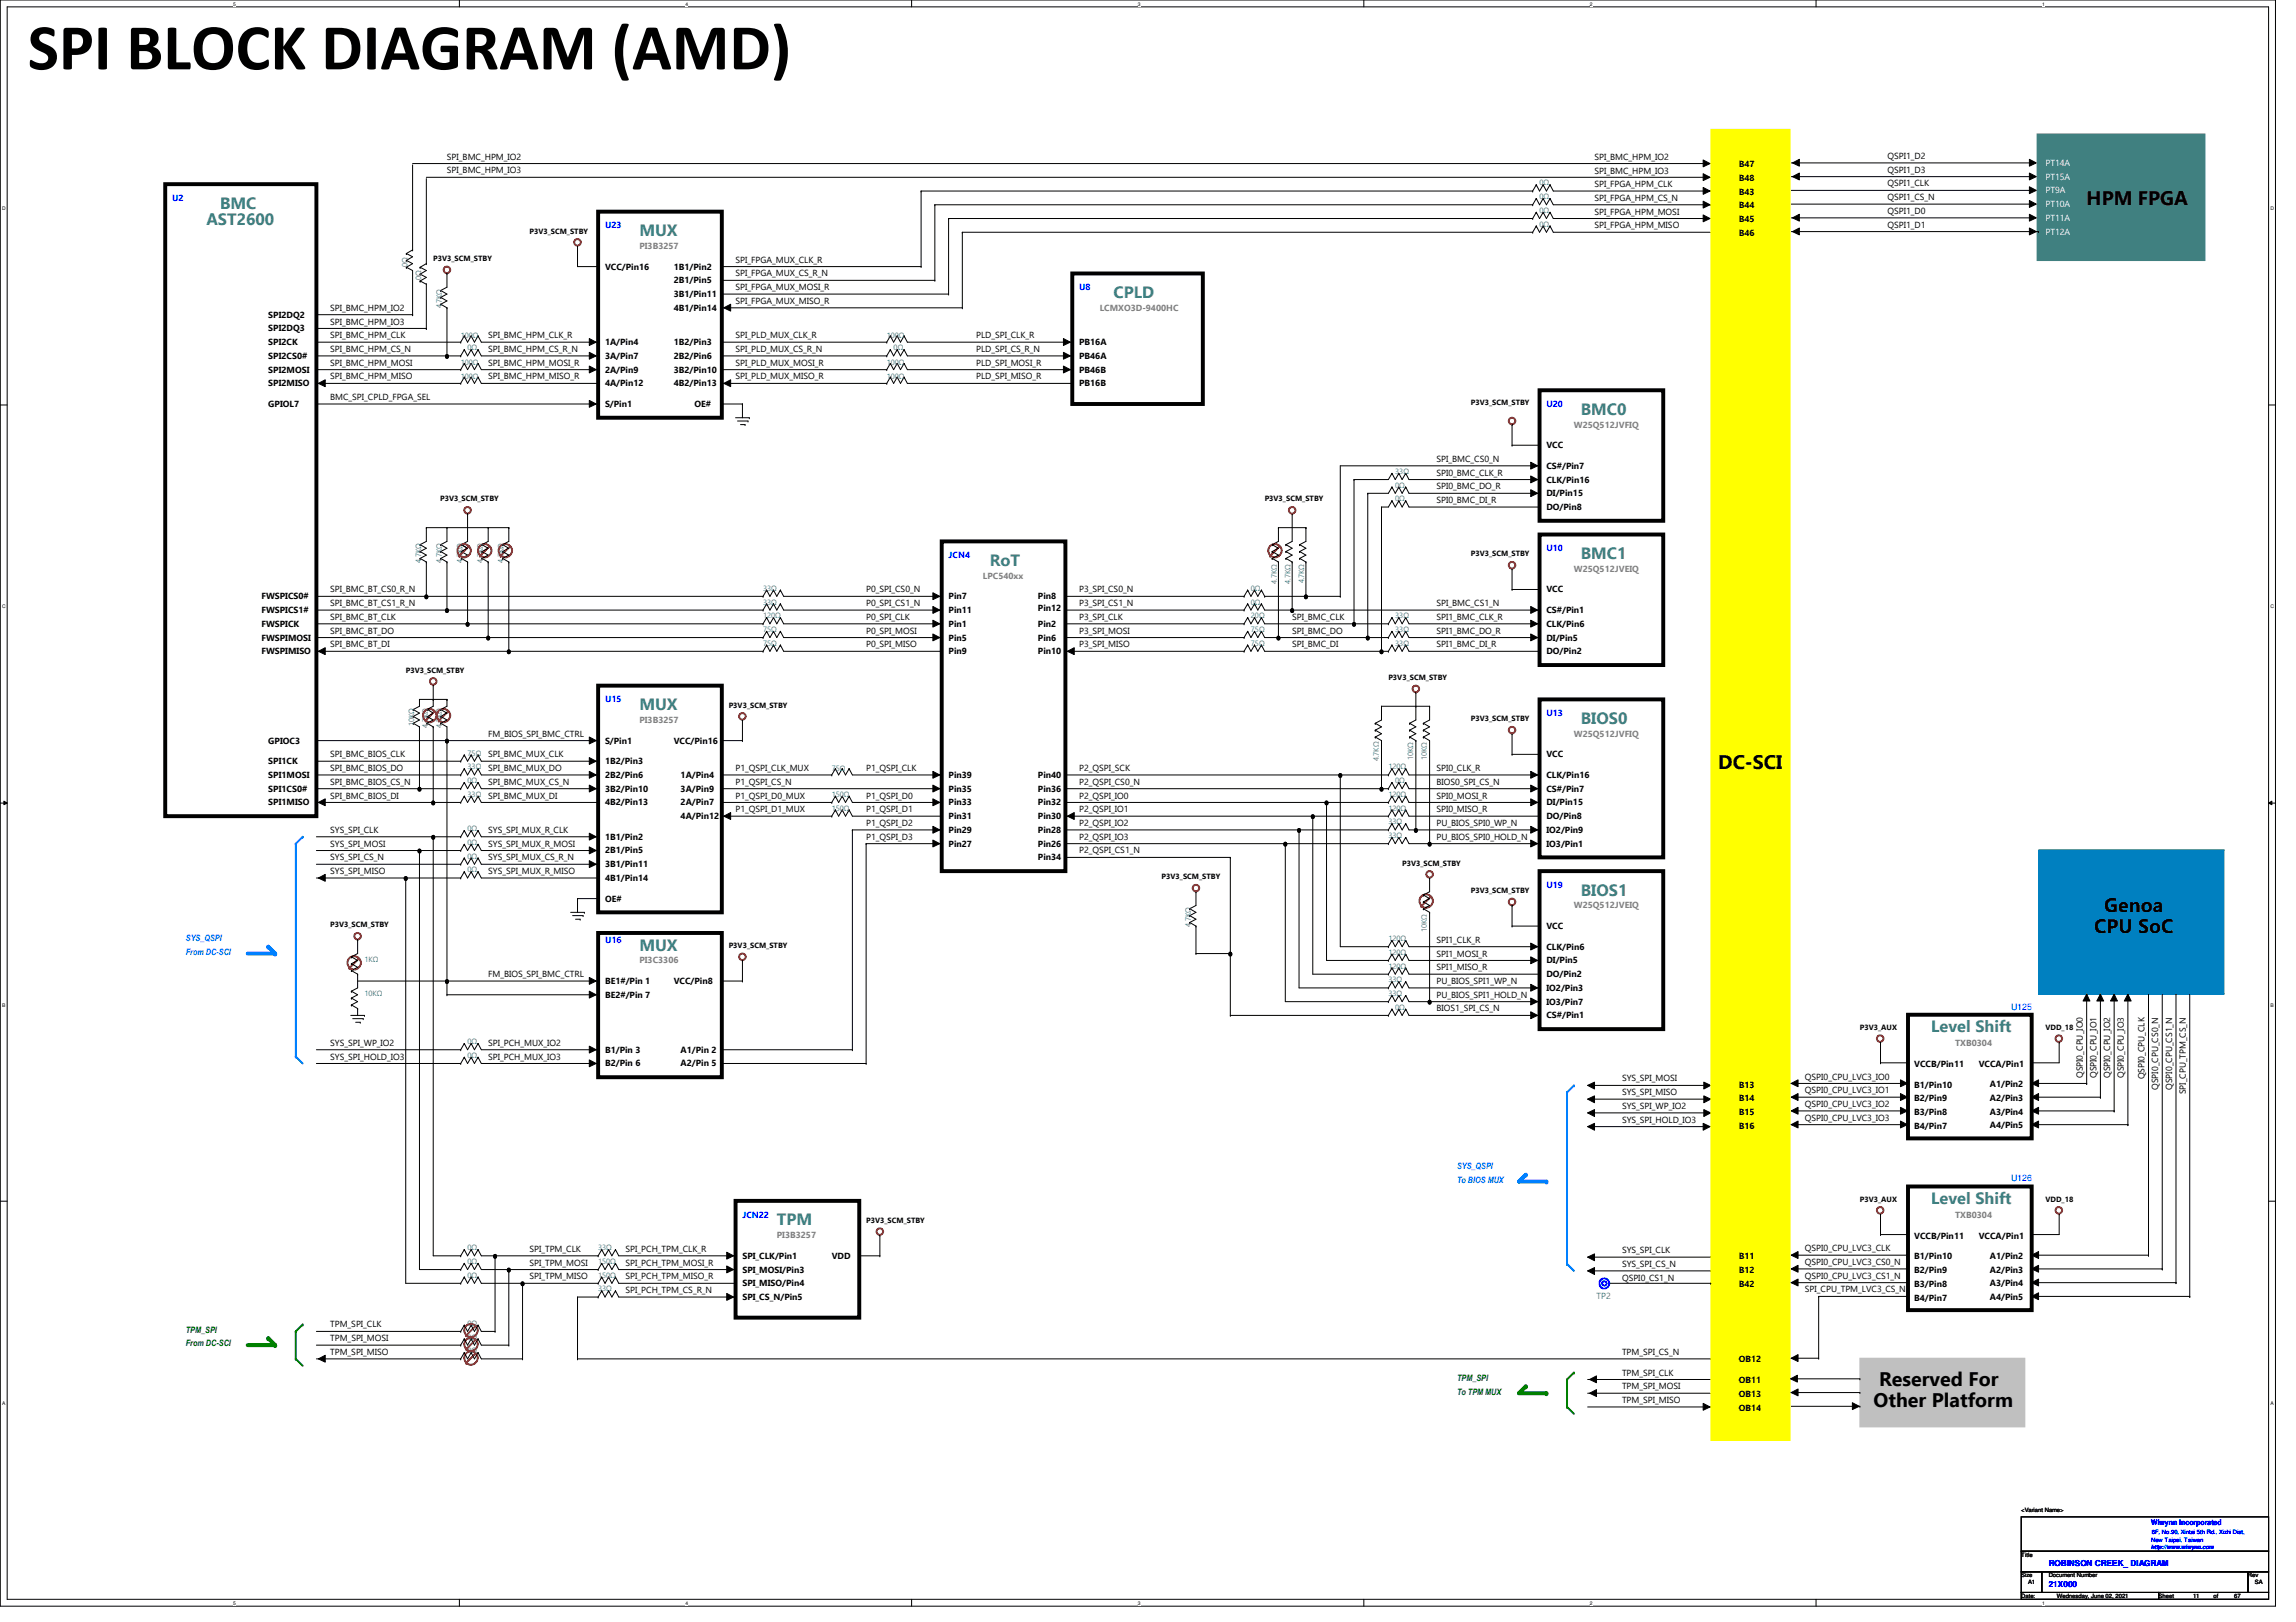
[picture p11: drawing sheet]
<svg xmlns="http://www.w3.org/2000/svg" width="297mm" height="210mm" viewBox="0 0 297 210" stroke-linecap="round" stroke-linejoin="round" font-family="sans-serif">
<defs><g id="words">
<text font-size="8.5" x="3.6" y="9">SPI BLOCK DIAGRAM (AMD)</text>
<g font-size="2.5">
<text x="270" y="26.5">HPM FPGA</text>
<text x="222.3" y="99.6">DC-SCI</text>
<text x="272.2" y="118.1">Genoa</text>
<text x="270.9" y="120.7">CPU SoC</text>
<text x="243.1" y="179.4">Reserved For</text>
<text x="242.4" y="182">Other Platform</text>
</g>
<g font-size="2.1" fill="#408080">
<text x="26.7" y="29.2">AST2600</text>
<text x="28.5" y="27">BMC</text>
<text x="82.7" y="30.6">MUX</text>
<text x="144.1" y="38.6">CPLD</text>
<text x="204.5" y="53.7">BMC0</text>
<text x="128.1" y="73.2">RoT</text>
<text x="204.5" y="72.3">BMC1</text>
<text x="82.7" y="91.9">MUX</text>
<text x="204.5" y="93.7">BIOS0</text>
<text x="204.5" y="115.9">BIOS1</text>
<text x="82.7" y="123">MUX</text>
<text x="249.8" y="133.6">Level Shift</text>
<text x="249.8" y="155.8">Level Shift</text>
<text x="100.5" y="158.6">TPM</text>
</g>
<g font-size="1.1">
<text x="57.8" y="20.7">SPI_BMC_HPM_IO2</text>
<text x="57.8" y="22.4">SPI_BMC_HPM_IO3</text>
<text x="206.3" y="20.7">SPI_BMC_HPM_IO2</text>
<text x="206.3" y="22.5">SPI_BMC_HPM_IO3</text>
<text x="225" y="23.4">B48</text>
<text x="225" y="21.6">B47</text>
<text x="244.2" y="22.4">QSPI1_D3</text>
<text x="244.2" y="20.6">QSPI1_D2</text>
<text x="206.3" y="24.2">SPI_FPGA_HPM_CLK</text>
<text x="206.3" y="27.8">SPI_FPGA_HPM_MOSI</text>
<text x="206.3" y="26">SPI_FPGA_HPM_CS_N</text>
<text x="206.3" y="29.5">SPI_FPGA_HPM_MISO</text>
<text x="225" y="28.7">B45</text>
<text x="225" y="25.2">B43</text>
<text x="225" y="27">B44</text>
<text x="244.2" y="25.9">QSPI1_CS_N</text>
<text x="244.2" y="29.5">QSPI1_D1</text>
<text x="244.2" y="24.1">QSPI1_CLK</text>
<text x="244.2" y="27.7">QSPI1_D0</text>
<text x="78.3" y="34.9">VCC/Pin16</text>
<text x="87.2" y="34.9">1B1/Pin2</text>
<text x="95.2" y="34">SPI_FPGA_MUX_CLK_R</text>
<text x="95.2" y="35.8">SPI_FPGA_MUX_CS_R_N</text>
<text x="225" y="30.5">B46</text>
<text x="34.7" y="41.1">SPI2DQ2</text>
<text x="42.7" y="40.2">SPI_BMC_HPM_IO2</text>
<text x="42.7" y="42">SPI_BMC_HPM_IO3</text>
<text x="87.2" y="38.4">3B1/Pin11</text>
<text x="87.2" y="40.2">4B1/Pin14</text>
<text x="87.2" y="36.7">2B1/Pin5</text>
<text x="95.2" y="37.5">SPI_FPGA_MUX_MOSI_R</text>
<text x="95.2" y="39.3">SPI_FPGA_MUX_MISO_R</text>
<text x="34.7" y="44.7">SPI2CK</text>
<text x="34.7" y="42.9">SPI2DQ3</text>
<text x="34.7" y="46.4">SPI2CS0#</text>
<text x="42.7" y="43.8">SPI_BMC_HPM_CLK</text>
<text x="42.7" y="47.3">SPI_BMC_HPM_MOSI</text>
<text x="42.7" y="45.6">SPI_BMC_HPM_CS_N</text>
<text x="63.2" y="43.8">SPI_BMC_HPM_CLK_R</text>
<text x="63.2" y="47.3">SPI_BMC_HPM_MOSI_R</text>
<text x="63.2" y="45.6">SPI_BMC_HPM_CS_R_N</text>
<text x="78.3" y="44.7">1A/Pin4</text>
<text x="78.3" y="46.4">3A/Pin7</text>
<text x="87.2" y="44.7">1B2/Pin3</text>
<text x="87.2" y="46.4">2B2/Pin6</text>
<text x="95.2" y="45.6">SPI_PLD_MUX_CS_R_N</text>
<text x="95.2" y="43.8">SPI_PLD_MUX_CLK_R</text>
<text x="95.2" y="47.3">SPI_PLD_MUX_MOSI_R</text>
<text x="126.3" y="47.3">PLD_SPI_MOSI_R</text>
<text x="126.3" y="45.6">PLD_SPI_CS_R_N</text>
<text x="126.3" y="43.8">PLD_SPI_CLK_R</text>
<text x="139.6" y="46.4">PB46A</text>
<text x="139.6" y="44.7">PB16A</text>
<text x="34.7" y="48.2">SPI2MOSI</text>
<text x="34.7" y="52.7">GPIOL7</text>
<text x="34.7" y="50">SPI2MISO</text>
<text x="42.7" y="49.1">SPI_BMC_HPM_MISO</text>
<text x="42.7" y="51.8">BMC_SPI_CPLD_FPGA_SEL</text>
<text x="63.2" y="49.1">SPI_BMC_HPM_MISO_R</text>
<text x="78.3" y="48.2">2A/Pin9</text>
<text x="78.3" y="52.7">S/Pin1</text>
<text x="78.3" y="50">4A/Pin12</text>
<text x="87.2" y="50">4B2/Pin13</text>
<text x="87.2" y="48.2">3B2/Pin10</text>
<text x="89.8" y="52.7">OE#</text>
<text x="95.2" y="49.1">SPI_PLD_MUX_MISO_R</text>
<text x="126.3" y="49.1">PLD_SPI_MISO_R</text>
<text x="139.6" y="48.2">PB46B</text>
<text x="139.6" y="50">PB16B</text>
<text x="185.8" y="59.8">SPI_BMC_CS0_N</text>
<text x="200.1" y="58">VCC</text>
<text x="185.8" y="65.1">SPI0_BMC_DI_R</text>
<text x="185.8" y="63.3">SPI0_BMC_DO_R</text>
<text x="185.8" y="61.6">SPI0_BMC_CLK_R</text>
<text x="200.1" y="62.4">CLK/Pin16</text>
<text x="200.1" y="64.2">DI/Pin15</text>
<text x="200.1" y="66">DO/Pin8</text>
<text x="200.1" y="60.7">CS#/Pin7</text>
<text x="33.8" y="77.6">FWSPICS0#</text>
<text x="42.7" y="76.7">SPI_BMC_BT_CS0_R_N</text>
<text x="112.1" y="76.7">P0_SPI_CS0_N</text>
<text x="122.7" y="77.6">Pin7</text>
<text x="134.3" y="77.6">Pin8</text>
<text x="139.6" y="76.7">P3_SPI_CS0_N</text>
<text x="200.1" y="76.7">VCC</text>
<text x="33.8" y="81.1">FWSPICK</text>
<text x="33.8" y="82.9">FWSPIMOSI</text>
<text x="33.8" y="79.3">FWSPICS1#</text>
<text x="42.7" y="80.2">SPI_BMC_BT_CLK</text>
<text x="42.7" y="83.8">SPI_BMC_BT_DI</text>
<text x="42.7" y="78.4">SPI_BMC_BT_CS1_R_N</text>
<text x="42.7" y="82">SPI_BMC_BT_DO</text>
<text x="112.1" y="78.4">P0_SPI_CS1_N</text>
<text x="112.1" y="83.8">P0_SPI_MISO</text>
<text x="112.1" y="80.2">P0_SPI_CLK</text>
<text x="112.1" y="82">P0_SPI_MOSI</text>
<text x="122.7" y="79.3">Pin11</text>
<text x="122.7" y="82.9">Pin5</text>
<text x="122.7" y="81.1">Pin1</text>
<text x="134.3" y="79.1">Pin12</text>
<text x="134.3" y="81.1">Pin2</text>
<text x="134.3" y="82.9">Pin6</text>
<text x="139.6" y="78.4">P3_SPI_CS1_N</text>
<text x="139.6" y="80.2">P3_SPI_CLK</text>
<text x="139.6" y="83.8">P3_SPI_MISO</text>
<text x="139.6" y="82">P3_SPI_MOSI</text>
<text x="167.2" y="83.8">SPI_BMC_DI</text>
<text x="167.2" y="80.2">SPI_BMC_CLK</text>
<text x="167.2" y="82">SPI_BMC_DO</text>
<text x="185.8" y="82">SPI1_BMC_DO_R</text>
<text x="185.8" y="83.8">SPI1_BMC_DI_R</text>
<text x="185.8" y="80.2">SPI1_BMC_CLK_R</text>
<text x="185.8" y="78.4">SPI_BMC_CS1_N</text>
<text x="200.1" y="81.1">CLK/Pin6</text>
<text x="200.1" y="82.9">DI/Pin5</text>
<text x="200.1" y="79.3">CS#/Pin1</text>
<text x="33.8" y="84.7">FWSPIMISO</text>
<text x="122.7" y="84.7">Pin9</text>
<text x="134.3" y="84.7">Pin10</text>
<text x="200.1" y="84.7">DO/Pin2</text>
<text x="63.2" y="95.3">FM_BIOS_SPI_BMC_CTRL</text>
<text x="34.7" y="96.2">GPIOC3</text>
<text x="34.7" y="100.7">SPI1MOSI</text>
<text x="34.7" y="98.9">SPI1CK</text>
<text x="42.7" y="99.8">SPI_BMC_BIOS_DO</text>
<text x="42.7" y="98">SPI_BMC_BIOS_CLK</text>
<text x="42.7" y="101.6">SPI_BMC_BIOS_CS_N</text>
<text x="63.2" y="99.8">SPI_BMC_MUX_DO</text>
<text x="63.2" y="101.6">SPI_BMC_MUX_CS_N</text>
<text x="63.2" y="98">SPI_BMC_MUX_CLK</text>
<text x="78.3" y="100.7">2B2/Pin6</text>
<text x="78.3" y="98.9">1B2/Pin3</text>
<text x="78.3" y="96.2">S/Pin1</text>
<text x="87.2" y="96.2">VCC/Pin16</text>
<text x="88" y="100.7">1A/Pin4</text>
<text x="95.2" y="101.6">P1_QSPI_CS_N</text>
<text x="95.2" y="99.8">P1_QSPI_CLK_MUX</text>
<text x="112.1" y="99.8">P1_QSPI_CLK</text>
<text x="122.7" y="100.7">Pin39</text>
<text x="134.3" y="100.7">Pin40</text>
<text x="139.6" y="101.6">P2_QSPI_CS0_N</text>
<text x="139.6" y="99.8">P2_QSPI_SCK</text>
<text x="185.8" y="101.6">BIOS0_SPI_CS_N</text>
<text x="185.8" y="99.8">SPI0_CLK_R</text>
<text x="200.1" y="98">VCC</text>
<text x="200.1" y="100.7">CLK/Pin16</text>
<text x="34.7" y="102.4">SPI1CS0#</text>
<text x="34.7" y="104.2">SPI1MISO</text>
<text x="42.7" y="103.3">SPI_BMC_BIOS_DI</text>
<text x="42.7" y="107.8">SYS_SPI_CLK</text>
<text x="63.2" y="103.3">SPI_BMC_MUX_DI</text>
<text x="63.2" y="107.8">SYS_SPI_MUX_R_CLK</text>
<text x="78.3" y="102.4">3B2/Pin10</text>
<text x="78.3" y="104.2">4B2/Pin13</text>
<text x="88" y="104.2">2A/Pin7</text>
<text x="88.1" y="102.4">3A/Pin9</text>
<text x="88.1" y="106">4A/Pin12</text>
<text x="95.2" y="103.3">P1_QSPI_D0_MUX</text>
<text x="95.2" y="105.1">P1_QSPI_D1_MUX</text>
<text x="112.1" y="103.3">P1_QSPI_D0</text>
<text x="112.1" y="105.1">P1_QSPI_D1</text>
<text x="112.1" y="106.9">P1_QSPI_D2</text>
<text x="122.7" y="104.2">Pin33</text>
<text x="122.7" y="107.8">Pin29</text>
<text x="122.7" y="106">Pin31</text>
<text x="122.7" y="102.4">Pin35</text>
<text x="134.3" y="102.4">Pin36</text>
<text x="134.3" y="104.2">Pin32</text>
<text x="134.3" y="107.8">Pin28</text>
<text x="134.3" y="106">Pin30</text>
<text x="139.6" y="105.1">P2_QSPI_IO1</text>
<text x="139.6" y="103.3">P2_QSPI_IO0</text>
<text x="139.6" y="106.9">P2_QSPI_IO2</text>
<text x="185.8" y="105.1">SPI0_MISO_R</text>
<text x="185.8" y="106.9">PU_BIOS_SPI0_WP_N</text>
<text x="185.8" y="103.3">SPI0_MOSI_R</text>
<text x="200.1" y="102.4">CS#/Pin7</text>
<text x="200.1" y="106">DO/Pin8</text>
<text x="200.1" y="107.8">IO2/Pin9</text>
<text x="200.1" y="104.2">DI/Pin15</text>
<text x="42.7" y="109.6">SYS_SPI_MOSI</text>
<text x="42.7" y="113.1">SYS_SPI_MISO</text>
<text x="42.7" y="111.3">SYS_SPI_CS_N</text>
<text x="63.2" y="113.1">SYS_SPI_MUX_R_MISO</text>
<text x="63.2" y="109.6">SYS_SPI_MUX_R_MOSI</text>
<text x="63.2" y="111.3">SYS_SPI_MUX_CS_R_N</text>
<text x="78.3" y="112.2">3B1/Pin11</text>
<text x="78.3" y="108.7">1B1/Pin2</text>
<text x="78.3" y="110.4">2B1/Pin5</text>
<text x="112.1" y="108.7">P1_QSPI_D3</text>
<text x="122.7" y="109.6">Pin27</text>
<text x="134.3" y="111.3">Pin34</text>
<text x="134.3" y="109.6">Pin26</text>
<text x="139.6" y="108.7">P2_QSPI_IO3</text>
<text x="139.6" y="110.4">P2_QSPI_CS1_N</text>
<text x="185.8" y="108.7">PU_BIOS_SPI0_HOLD_N</text>
<text x="200.1" y="109.6">IO3/Pin1</text>
<text x="78.3" y="114">4B1/Pin14</text>
<text x="78.3" y="116.7">OE#</text>
<text x="185.8" y="123.8">SPI1_MOSI_R</text>
<text x="185.8" y="125.6">SPI1_MISO_R</text>
<text x="185.8" y="122">SPI1_CLK_R</text>
<text x="200.1" y="122.9">CLK/Pin6</text>
<text x="200.1" y="120.2">VCC</text>
<text x="200.1" y="124.7">DI/Pin5</text>
<text x="63.2" y="126.4">FM_BIOS_SPI_BMC_CTRL</text>
<text x="78.3" y="127.3">BE1#/Pin 1</text>
<text x="78.3" y="129.1">BE2#/Pin 7</text>
<text x="87.2" y="127.3">VCC/Pin8</text>
<text x="185.8" y="129.1">PU_BIOS_SPI1_HOLD_N</text>
<text x="185.8" y="127.3">PU_BIOS_SPI1_WP_N</text>
<text x="185.8" y="130.9">BIOS1_SPI_CS_N</text>
<text x="200.1" y="131.8">CS#/Pin1</text>
<text x="200.1" y="128.2">IO2/Pin3</text>
<text x="200.1" y="130">IO3/Pin7</text>
<text x="200.1" y="126.4">DO/Pin2</text>
<text x="42.7" y="135.3">SYS_SPI_WP_IO2</text>
<text x="42.7" y="137.1">SYS_SPI_HOLD_IO3</text>
<text x="63.2" y="137.1">SPI_PCH_MUX_IO3</text>
<text x="63.2" y="135.3">SPI_PCH_MUX_IO2</text>
<text x="78.3" y="136.2">B1/Pin 3</text>
<text x="88.1" y="136.2">A1/Pin 2</text>
<text x="78.3" y="138">B2/Pin 6</text>
<text x="88.1" y="138">A2/Pin 5</text>
<text x="209.8" y="140">SYS_SPI_MOSI</text>
<text x="209.8" y="141.7">SYS_SPI_MISO</text>
<text x="209.8" y="143.5">SYS_SPI_WP_IO2</text>
<text x="225" y="140.8">B13</text>
<text x="225" y="142.5">B14</text>
<text x="233.5" y="139.7">QSPI0_CPU_LVC3_IO0</text>
<text x="233.5" y="141.5">QSPI0_CPU_LVC3_IO1</text>
<text x="233.5" y="143.3">QSPI0_CPU_LVC3_IO2</text>
<text x="247.6" y="142.5">B2/Pin9</text>
<text x="247.6" y="140.8">B1/Pin10</text>
<text x="247.6" y="138.1">VCCB/Pin11</text>
<text x="256" y="138.1">VCCA/Pin1</text>
<text x="257.4" y="140.7">A1/Pin2</text>
<text x="257.4" y="142.5">A2/Pin3</text>
<text x="269.4" y="139.5" transform="rotate(-90 269.4 139.5)">QSPI0_CPU_IO0</text>
<text x="271.2" y="139.5" transform="rotate(-90 271.2 139.5)">QSPI0_CPU_IO1</text>
<text x="273" y="139.5" transform="rotate(-90 273 139.5)">QSPI0_CPU_IO2</text>
<text x="274.8" y="139.5" transform="rotate(-90 274.8 139.5)">QSPI0_CPU_IO3</text>
<text x="277.4" y="139.7" transform="rotate(-90 277.4 139.7)">QSPI0_CPU_CLK</text>
<text x="279.2" y="141" transform="rotate(-90 279.2 141)">QSPI0_CPU_CS0_N</text>
<text x="281" y="141" transform="rotate(-90 281 141)">QSPI0_CPU_CS1_N</text>
<text x="282.8" y="141.6" transform="rotate(-90 282.8 141.6)">SPI_CPU_TPM_CS_N</text>
<text x="209.8" y="145.3">SYS_SPI_HOLD_IO3</text>
<text x="225" y="144.3">B15</text>
<text x="225" y="146.1">B16</text>
<text x="233.5" y="145">QSPI0_CPU_LVC3_IO3</text>
<text x="247.6" y="144.3">B3/Pin8</text>
<text x="247.6" y="146.1">B4/Pin7</text>
<text x="257.4" y="146">A4/Pin5</text>
<text x="257.4" y="144.2">A3/Pin4</text>
<text x="233.5" y="161.9">QSPI0_CPU_LVC3_CLK</text>
<text x="247.6" y="160.3">VCCB/Pin11</text>
<text x="256" y="160.3">VCCA/Pin1</text>
<text x="68.5" y="165.6">SPI_TPM_MISO</text>
<text x="68.5" y="162">SPI_TPM_CLK</text>
<text x="68.5" y="163.8">SPI_TPM_MOSI</text>
<text x="80.9" y="163.8">SPI_PCH_TPM_MOSI_R</text>
<text x="80.9" y="165.6">SPI_PCH_TPM_MISO_R</text>
<text x="80.9" y="162">SPI_PCH_TPM_CLK_R</text>
<text x="80.9" y="167.3">SPI_PCH_TPM_CS_R_N</text>
<text x="96.1" y="162.9">SPI_CLK/Pin1</text>
<text x="96.1" y="164.7">SPI_MOSI/Pin3</text>
<text x="96.1" y="166.5">SPI_MISO/Pin4</text>
<text x="107.6" y="162.9">VDD</text>
<text x="209.8" y="162.2">SYS_SPI_CLK</text>
<text x="209.8" y="164">SYS_SPI_CS_N</text>
<text x="209.8" y="165.8">QSPI0_CS1_N</text>
<text x="225" y="164.8">B12</text>
<text x="225" y="166.5">B42</text>
<text x="225" y="163">B11</text>
<text x="233.5" y="165.5">QSPI0_CPU_LVC3_CS1_N</text>
<text x="233.5" y="163.7">QSPI0_CPU_LVC3_CS0_N</text>
<text x="233.5" y="167.3">SPI_CPU_TPM_LVC3_CS_N</text>
<text x="247.6" y="166.5">B3/Pin8</text>
<text x="247.6" y="164.8">B2/Pin9</text>
<text x="247.6" y="163">B1/Pin10</text>
<text x="257.4" y="164.7">A2/Pin3</text>
<text x="257.4" y="166.5">A3/Pin4</text>
<text x="257.4" y="162.9">A1/Pin2</text>
<text x="42.7" y="171.8">TPM_SPI_CLK</text>
<text x="42.7" y="173.6">TPM_SPI_MOSI</text>
<text x="96.1" y="168.2">SPI_CS_N/Pin5</text>
<text x="247.6" y="168.3">B4/Pin7</text>
<text x="257.4" y="168.2">A4/Pin5</text>
<text x="42.7" y="175.3">TPM_SPI_MISO</text>
<text x="209.8" y="178">TPM_SPI_CLK</text>
<text x="209.8" y="175.3">TPM_SPI_CS_N</text>
<text x="209.8" y="179.8">TPM_SPI_MOSI</text>
<text x="225" y="176.3">OB12</text>
<text x="225" y="179">OB11</text>
<text x="209.8" y="181.6">TPM_SPI_MISO</text>
<text x="225" y="182.5">OB14</text>
<text x="225" y="180.8">OB13</text>
</g>
<g font-size="1.1" fill="#fff">
<text x="264.6" y="23.2">PT15A</text>
<text x="264.6" y="21.5">PT14A</text>
<text x="264.6" y="26.8">PT10A</text>
<text x="264.6" y="25">PT9A</text>
<text x="264.6" y="28.6">PT11A</text>
<text x="264.6" y="30.4">PT12A</text>
</g>
<g font-size="1.1" fill="#00f">
<text x="22.3" y="26">U2</text>
<text x="78.3" y="29.5">U23</text>
<text x="139.6" y="37.5">U8</text>
<text x="200.1" y="52.7">U20</text>
<text x="200.1" y="71.3">U10</text>
<text x="122.7" y="72.2">JCN4</text>
<text x="78.3" y="90.9">U15</text>
<text x="200.1" y="92.7">U13</text>
<text x="200.1" y="114.9">U19</text>
<text x="78.3" y="122">U16</text>
<text x="260.2" y="130.6">U125</text>
<text x="260.2" y="152.9">U126</text>
<text x="96.1" y="157.6">JCN22</text>
<text x="265" y="202.6">ROBINSON CREEK_ DIAGRAM</text>
<text x="265" y="205.3">21X000</text>
</g>
<g font-size="1.1" fill="#808080">
<text x="82.7" y="32.2">PI3B3257</text>
<text x="142.3" y="40.2">LCMXO3D-9400HC</text>
<text x="203.6" y="55.3">W25Q512JVFIQ</text>
<text x="127.2" y="74.9">LPC540xx</text>
<text x="203.6" y="74">W25Q512JVEIQ</text>
<text x="82.7" y="93.6">PI3B3257</text>
<text x="203.6" y="95.3">W25Q512JVFIQ</text>
<text x="203.6" y="117.6">W25Q512JVEIQ</text>
<text x="82.7" y="124.7">PI3C3306</text>
<text x="252.9" y="135.4">TXB0304</text>
<text x="100.5" y="160.2">PI3B3257</text>
<text x="252.9" y="157.6">TXB0304</text>
</g>
<g font-size="1.1" fill="#0080ff">
<text x="24" y="121.8">SYS_QSPI</text>
<text x="24" y="123.6">From DC-SCI</text>
<text x="188.5" y="151.3">SYS_QSPI</text>
<text x="188.5" y="153.1">To BIOS MUX</text>
</g>
<g font-size="1.1" fill="#008000">
<text x="24" y="172.5">TPM_SPI</text>
<text x="24" y="174.2">From DC-SCI</text>
<text x="188.5" y="178.7">TPM_SPI</text>
<text x="188.5" y="180.5">To TPM MUX</text>
</g>
<text font-size="1.1" fill="#408080" x="206.5" y="168.1">TP2</text>
<g font-size="1" fill="#408080">
<text x="199.2" y="27.6">0Ω</text>
<text x="199.2" y="29.3">0Ω</text>
<text x="199.2" y="25.8">0Ω</text>
<text x="199.2" y="24">0Ω</text>
<text x="52.7" y="34.5" transform="rotate(-90 52.7 34.5)">0Ω</text>
<text x="54.5" y="36.3" transform="rotate(-90 54.5 36.3)">0Ω</text>
<text x="57.1" y="39.9" transform="rotate(-90 57.1 39.9)">4.7KΩ</text>
<text x="59.6" y="43.7">100Ω</text>
<text x="59.6" y="47.3">100Ω</text>
<text x="60.5" y="45.3">0Ω</text>
<text x="114.7" y="43.7">100Ω</text>
<text x="114.7" y="47.3">100Ω</text>
<text x="115.6" y="45.3">0Ω</text>
<text x="59.6" y="49.1">100Ω</text>
<text x="114.7" y="49.1">100Ω</text>
<text x="180.5" y="64.9">0Ω</text>
<text x="180.5" y="61.3">33Ω</text>
<text x="180.5" y="63.1">0Ω</text>
<text x="54.5" y="72.8" transform="rotate(-90 54.5 72.8)">4.7KΩ</text>
<text x="57.1" y="72.8" transform="rotate(-90 57.1 72.8)">4.7KΩ</text>
<text x="59.8" y="72.8" transform="rotate(-90 59.8 72.8)">4.7KΩ</text>
<text x="62.5" y="72.8" transform="rotate(-90 62.5 72.8)">4.7KΩ</text>
<text x="65.1" y="72.8" transform="rotate(-90 65.1 72.8)">4.7KΩ</text>
<text x="98.7" y="76.5">33Ω</text>
<text x="161.8" y="76.5">0Ω</text>
<text x="165.2" y="75.6" transform="rotate(-90 165.2 75.6)">4.7KΩ</text>
<text x="167" y="75.6" transform="rotate(-90 167 75.6)">4.7KΩ</text>
<text x="168.7" y="75.5" transform="rotate(-90 168.7 75.5)">4.7KΩ</text>
<text x="98.7" y="80">120Ω</text>
<text x="98.7" y="81.8">75Ω</text>
<text x="98.7" y="78.2">33Ω</text>
<text x="98.7" y="83.6">75Ω</text>
<text x="161.8" y="78.2">0Ω</text>
<text x="161.8" y="80">20Ω</text>
<text x="161.8" y="81.8">75Ω</text>
<text x="161.8" y="83.6">75Ω</text>
<text x="180.5" y="80">33Ω</text>
<text x="180.5" y="81.8">33Ω</text>
<text x="180.5" y="83.6">33Ω</text>
<text x="53.6" y="94" transform="rotate(-90 53.6 94)">10KΩ</text>
<text x="55.4" y="94.1" transform="rotate(-90 55.4 94.1)">4.7KΩ</text>
<text x="57.1" y="94.1" transform="rotate(-90 57.1 94.1)">4.7KΩ</text>
<text x="60.5" y="101.3">0Ω</text>
<text x="60.5" y="97.8">75Ω</text>
<text x="60.5" y="99.6">33Ω</text>
<text x="107.6" y="99.7">75Ω</text>
<text x="178.4" y="98.5" transform="rotate(-90 178.4 98.5)">4.7KΩ</text>
<text x="179.6" y="99.6">120Ω</text>
<text x="180.5" y="101.3">0Ω</text>
<text x="182.8" y="98.3" transform="rotate(-90 182.8 98.3)">10KΩ</text>
<text x="184.6" y="98.3" transform="rotate(-90 184.6 98.3)">10KΩ</text>
<text x="60.5" y="103.1">33Ω</text>
<text x="60.5" y="107.6">0Ω</text>
<text x="107.6" y="103.1">150Ω</text>
<text x="107.6" y="104.9">150Ω</text>
<text x="179.6" y="104.9">120Ω</text>
<text x="179.6" y="106.7">33Ω</text>
<text x="179.6" y="103.1">120Ω</text>
<text x="60.5" y="111.1">0Ω</text>
<text x="60.5" y="109.3">0Ω</text>
<text x="60.5" y="112.9">0Ω</text>
<text x="179.6" y="108.5">33Ω</text>
<text x="154" y="119.9" transform="rotate(-90 154 119.9)">4.7KΩ</text>
<text x="47.2" y="124.5">1KΩ</text>
<text x="179.6" y="125.3">120Ω</text>
<text x="179.6" y="121.8">120Ω</text>
<text x="179.6" y="123.6">120Ω</text>
<text x="184.6" y="120.6" transform="rotate(-90 184.6 120.6)">10KΩ</text>
<text x="47.2" y="128.9">10KΩ</text>
<text x="179.6" y="127.1">33Ω</text>
<text x="179.6" y="128.9">33Ω</text>
<text x="180.5" y="130.7">0Ω</text>
<text x="60.5" y="136.9">0Ω</text>
<text x="60.5" y="135.1">0Ω</text>
<text x="60.5" y="161.8">0Ω</text>
<text x="77.4" y="161.8">33Ω</text>
<text x="60.5" y="163.6">0Ω</text>
<text x="60.5" y="165.4">0Ω</text>
<text x="77.4" y="163.6">150Ω</text>
<text x="77.4" y="165.4">150Ω</text>
<text x="77.4" y="167.1">33Ω</text>
<text x="60.5" y="171.6">0Ω</text>
<text x="60.5" y="173.4">0Ω</text>
<text x="60.5" y="175.1">0Ω</text>
</g>
<g font-size="1">
<text x="56" y="33.8">P3V3_SCM_STBY</text>
<text x="68.5" y="30.2">P3V3_SCM_STBY</text>
<text x="190.3" y="52.5">P3V3_SCM_STBY</text>
<text x="56.9" y="64.9">P3V3_SCM_STBY</text>
<text x="163.6" y="64.9">P3V3_SCM_STBY</text>
<text x="190.3" y="72">P3V3_SCM_STBY</text>
<text x="52.5" y="87">P3V3_SCM_STBY</text>
<text x="179.6" y="88">P3V3_SCM_STBY</text>
<text x="94.3" y="91.6">P3V3_SCM_STBY</text>
<text x="190.3" y="93.3">P3V3_SCM_STBY</text>
<text x="150.3" y="113.8">P3V3_SCM_STBY</text>
<text x="181.4" y="112">P3V3_SCM_STBY</text>
<text x="190.3" y="115.6">P3V3_SCM_STBY</text>
<text x="42.7" y="120">P3V3_SCM_STBY</text>
<text x="94.3" y="122.7">P3V3_SCM_STBY</text>
<text x="240.6" y="133.3">P3V3_AUX</text>
<text x="264.6" y="133.3">VDD_18</text>
<text x="240.6" y="155.5">P3V3_AUX</text>
<text x="264.6" y="155.5">VDD_18</text>
<text x="112.1" y="158.2">P3V3_SCM_STBY</text>
</g>
<text font-size="1" fill="#00f" x="278.3" y="197.4">Wiwynn Incorporated</text>
<g font-size=".8">
<text x="261.5" y="195.7">&lt;Variant Name&gt;</text>
<text x="261.5" y="201.5">Title</text>
<text x="261.5" y="204.1">Size</text>
<text x="261.5" y="206.8">Date:</text>
<text x="262.4" y="205">A1</text>
<text x="265" y="204.1">Document Number</text>
<text x="266.1" y="206.8">Wednesday, June 02, 2021</text>
<text x="279.3" y="206.8">Sheet</text>
<text x="283.7" y="206.8">11</text>
<text x="286.4" y="206.8">of</text>
<text x="289" y="206.8">67</text>
<text x="290.8" y="204.1">Rev</text>
<text x="291.7" y="205">SA</text>
</g>
<g font-size=".8" fill="#00f">
<text x="278.3" y="200.5">http://www.wiwynn.com</text>
<text x="278.3" y="199.5">New Taipei, Taiwan</text>
<text x="278.4" y="198.5">8F, No.90, Xintai 5th Rd., Xizhi Dist,</text>
</g>
<g font-size=".6">
<text x="30.2" y=".7">5</text>
<text x="88.7" y=".7">4</text>
<text x="147.2" y=".7">3</text>
<text x="205.7" y=".7">2</text>
<text x="264.2" y=".7">1</text>
<text x=".3" y="27.2">D</text>
<text x="293.7" y="27.2">D</text>
<text x=".3" y="78.7">C</text>
<text x="293.7" y="78.7">C</text>
<text x=".3" y="130.3">B</text>
<text x="293.7" y="130.3">B</text>
<text x=".3" y="181.8">A</text>
<text x="293.7" y="181.8">A</text>
<text x="30.2" y="207.7">5</text>
<text x="88.7" y="207.7">4</text>
<text x="147.2" y="207.7">3</text>
<text x="205.7" y="207.7">2</text>
<text x="264.2" y="207.7">1</text>
</g>
</g></defs>
<path d="M0 0h294.4v207.9h-294.4zM.9 .9h292.6v206.1h-292.6z" fill="none" stroke="#000" stroke-width=".13"/>
<g fill="#fff">
<path d="M30.2 .1h.3v.7h-.3z"/>
<path d="M30.2 207.1h.3v.7h-.3z"/>
</g>
<path d="M59.4 0v.9M59.4 207v.9" fill="none" stroke="#000" stroke-width=".13"/>
<g fill="#fff">
<path d="M88.7 .1h.3v.7h-.3z"/>
<path d="M88.7 207.1h.3v.7h-.3z"/>
</g>
<path d="M117.9 0v.9M117.9 207v.9" fill="none" stroke="#000" stroke-width=".13"/>
<g fill="#fff">
<path d="M147.2 .1h.3v.7h-.3z"/>
<path d="M147.2 207.1h.3v.7h-.3z"/>
</g>
<path d="M176.4 0v.9M176.4 207v.9" fill="none" stroke="#000" stroke-width=".13"/>
<g fill="#fff">
<path d="M205.7 .1h.3v.7h-.3z"/>
<path d="M205.7 207.1h.3v.7h-.3z"/>
</g>
<path d="M234.9 0v.9M234.9 207v.9" fill="none" stroke="#000" stroke-width=".13"/>
<g fill="#fff">
<path d="M264.2 .1h.3v.7h-.3z"/>
<path d="M264.2 207.1h.3v.7h-.3z"/>
<path d="M.3 26.6h.5v.7h-.5z"/>
<path d="M293.7 26.6h.5v.7h-.5z"/>
<path d="M.3 78.1h.5v.8h-.5z"/>
<path d="M293.7 78.1h.5v.8h-.5z"/>
</g>
<path d="M0 52.4h.9M293.5 52.4h.9" fill="none" stroke="#000" stroke-width=".13"/>
<g fill="#fff">
<path d="M.3 129.7h.4v.7h-.4z"/>
<path d="M293.7 129.7h.5v.7h-.5z"/>
</g>
<path d="M0 103.9h.9M.5 103.7l.4 .2-.4 .2zM293.5 103.9l.4-.2v.4zM293.5 103.9h.9" fill="none" stroke="#000" stroke-width=".13"/>
<path d="M.5 103.7l.4 .2-.4 .2zM293.5 103.9l.4-.2v.4z" fill="#000"/>
<g fill="#fff">
<path d="M.3 181.2h.4v.7h-.4z"/>
<path d="M293.7 181.2h.4v.7h-.4z"/>
</g>
<g fill="none" stroke="#000" stroke-width=".13">
<path d="M53.4 21.2h168M55.2 22.9h166.2M57 39.4h.1M57 38.5h.1M57 37.6h.1M57 39.4l.8 .4M57 38.5l.8 .4-.8 .5M57 37.6l.8 .5-.8 .4M57.8 35.4h.1M57.8 39.8h.1M57.8 35.4v1.8l-.8 .4M57.8 39.8v6.3"/>
<path d="M74.7 31.8h.1M74.7 31.8v2.7h2.7M77.4 34.5h.1M93.4 34.5h25.8M93.4 36.3h27.5M93.4 38.1h29.3M93.4 39.8h31.1M93.6 39.8l.9-.4v.9zM119.2 34.5h.1M119.2 24.7h.1M119.2 24.7h79.1M119.2 24.7v9.8"/>
<path d="M120.9 36.3h.1M120.9 26.5h.1M120.9 26.5h77.4M120.9 26.5v9.8M122.7 38.1h.1M122.7 28.3h.1M122.7 28.3h75.6M122.7 28.3v9.8M124.5 39.8h.1M124.5 30.1h.1M124.5 30.1h73.8M124.5 30.1v9.7"/>
<path d="M198.3 24.7h.1M198.3 26.5h.1M198.3 28.3h.1M198.3 30.1h.1M198.8 23.9h.1M198.8 25.7h.1M198.8 27.5h.1M198.8 29.3h.1M198.8 23.9l-.5 .8M198.8 23.9l.4 .8 .4-.8M198.8 25.7l-.5 .8M198.8 25.7l.4 .8 .4-.8"/>
<path d="M198.8 27.5l-.5 .8M198.8 27.5l.4 .8 .4-.8M198.8 29.3l-.5 .8M198.8 29.3l.4 .8 .4-.8M199.6 23.9h.1M199.6 25.7h.1M199.6 27.5h.1M199.6 29.3h.1M199.6 23.9l.5 .8 .4-.8M199.6 25.7l.5 .8 .4-.8M199.6 27.5l.5 .8 .4-.8M199.6 29.3l.5 .8 .4-.8"/>
<path d="M200.5 23.9h.1M200.5 25.7h.1M200.5 27.5h.1M200.5 29.3h.1M200.5 23.9l.5 .8h20.4M200.5 25.7l.5 .8h20.4M200.5 27.5l.5 .8h20.4M200.5 29.3l.5 .8h20.4M220.3 20.7l.9 .5-.9 .4zM220.3 22.5l.9 .4-.9 .5zM220.3 24.3l.9 .4-.9 .4zM220.3 26l.9 .5-.9 .4z"/>
<path d="M220.3 27.8l.9 .5-.9 .4zM221.4 21.2h.1M221.4 22.9h.1M221.4 24.7h.1M221.4 26.5h.1M221.4 28.3h.1M221.4 30.1h.1M40.9 40.7h12.5M40.9 42.5h14.3M40.9 44.3h18.7M40.9 46.1h18.7M40.9 47.8h18.7"/>
<path d="M40.9 49.6h18.7M40.9 52.3h36.5M41.2 49.6l.9-.5v.9zM53.4 40.7h.1M55.2 42.5h.1M59.6 44.3h.1M59.6 46.1h.1M59.6 47.8h.1M59.6 49.6h.1M60.1 43.5h.1M60.1 45.3h.1M60.1 47h.1"/>
<path d="M60.1 48.8h.1M60.1 43.5l-.5 .8M60.1 43.5l.4 .8 .5-.8M60.1 45.3l-.5 .8M60.1 45.3l.4 .8 .5-.8M60.1 47l-.5 .8M60.1 47l.4 .8 .5-.8M60.1 48.8l-.5 .8M60.1 48.8l.4 .8 .5-.8M61 43.5h.1M61 45.3h.1M61 47h.1"/>
<path d="M61 48.8h.1M61 43.5l.4 .8 .4-.8M61 45.3l.4 .8 .4-.8M61 47l.4 .8 .4-.8M61 48.8l.4 .8 .4-.8M61.8 43.5h.1M61.8 45.3h.1M61.8 47h.1M61.8 48.8h.1M61.8 43.5l.5 .8h15.1M61.8 45.3l.5 .8h15.1M61.8 47l.5 .8h15.1"/>
<path d="M61.8 48.8l.5 .8h15.1M76.2 43.8l.9 .5-.9 .4zM76.2 45.6l.9 .5-.9 .4zM76.2 47.4l.9 .4-.9 .5zM76.2 51.8l.9 .5-.9 .4zM77.4 44.3h.1M77.4 46.1h.1M77.4 47.8h.1M77.4 49.6h.1M77.4 52.3h.1M93.4 44.3h21.3M93.4 46.1h21.3"/>
<path d="M93.4 47.8h21.3M93.4 49.6h21.3M93.4 52.3h2.7M93.6 49.6l.9-.5v.9zM95.2 54.1h1.7M95.4 54.5h1.4M95.8 54.9h.6M96.1 52.3h.1M96.1 52.3v1.8M96.4 54.9h.1M96.8 54.5h.1M96.9 54.1h.1"/>
<path d="M114.7 44.3h.1M114.7 46.1h.1M114.7 47.8h.1M114.7 49.6h.1M115.2 43.5h.1M115.2 45.3h.1M115.2 47h.1M115.2 48.8h.1M115.2 43.5l-.5 .8M115.2 43.5l.4 .8 .5-.8M115.2 45.3l-.5 .8M115.2 45.3l.4 .8 .5-.8"/>
<path d="M115.2 47l-.5 .8M115.2 47l.4 .8 .5-.8M115.2 48.8l-.5 .8M115.2 48.8l.4 .8 .5-.8M116.1 43.5h.1M116.1 45.3h.1M116.1 47h.1M116.1 48.8h.1M116.1 43.5l.4 .8 .5-.8M116.1 45.3l.4 .8 .5-.8M116.1 47l.4 .8 .5-.8M116.1 48.8l.4 .8 .5-.8"/>
<path d="M117 43.5h.1M117 45.3h.1M117 47h.1M117 48.8h.1M117 43.5l.4 .8h21.3M117 45.3l.4 .8h21.3M117 47l.4 .8h21.3M117 48.8l.4 .8h21.3M137.6 43.8l.9 .5-.9 .4zM137.6 45.6l.9 .5-.9 .4zM137.6 47.4l.9 .4-.9 .5zM138.7 44.3h.1"/>
<path d="M138.7 46.1h.1M138.7 47.8h.1M138.7 49.6h.1M195.6 57.6h.1M195.6 54.9h.1M195.6 57.6h3.6M195.6 54.9v2.7M198 59.8l.9 .5-.9 .4zM40.9 77.2h57.8M40.9 79h57.8M54.4 72.3h.1M54.4 71.4h.1"/>
<path d="M54.4 70.5h.1M54.4 72.3l.8 .4M54.4 71.4l.8 .4-.8 .5M54.4 70.5l.8 .5-.8 .4M55.2 68.3h.1M55.2 72.7h.1M55.2 68.3h10.6M55.2 68.3v1.8l-.8 .4M55.2 72.7v4.5M57 72.3h.1M57 71.4h.1M57 70.5h.1"/>
<path d="M57 72.3l.8 .4M57 71.4l.8 .4-.8 .5M57 70.5l.8 .5-.8 .4M57.8 68.3h.1M57.8 72.7h.1M57.8 68.3v1.8l-.8 .4M57.8 72.7v6.3M59.7 72.3h.1M59.7 71.4h.1M59.7 70.5h.1M59.7 72.3l.8 .4M59.7 71.4l.8 .4-.8 .5"/>
<path d="M59.7 70.5l.8 .5-.8 .4M60.5 66.5h.1M60.5 72.7h.1M60.5 66.5v3.6l-.8 .4M60.5 72.7v8M62.4 72.3h.1M62.4 71.4h.1M62.4 70.5h.1M62.4 72.3l.8 .4M62.4 71.4l.8 .4-.8 .5M62.4 70.5l.8 .5-.8 .4M63.2 68.3h.1"/>
<path d="M63.2 72.7h.1M63.2 68.3v1.8l-.8 .4M63.2 72.7v9.8M65 72.3h.1M65 71.4h.1M65 70.5h.1M65 72.3l.8 .4M65 71.4l.8 .4-.8 .5M65 70.5l.8 .5-.8 .4M65.8 68.3h.1M65.8 72.7h.1M65.8 68.3v1.8l-.8 .4"/>
<path d="M65.8 72.7v11.6M98.7 77.2h.1M98.7 79h.1M99.2 76.4h.1M99.2 78.1h.1M99.2 79.9h.1M99.2 76.4l-.5 .8M99.2 76.4l.4 .8 .5-.8M99.2 78.1l-.5 .9M99.2 78.1l.4 .9 .5-.9M99.2 79.9l-.5 .8M99.2 79.9l.4 .8 .5-.8"/>
<path d="M100.1 76.4h.1M100.1 78.1h.1M100.1 79.9h.1M100.1 76.4l.4 .8 .5-.8M100.1 78.1l.4 .9 .5-.9M100.1 79.9l.4 .8 .5-.8M101 76.4h.1M101 78.1h.1M101 79.9h.1M101 76.4l.4 .8h20.4M101 78.1l.4 .9h20.4M101 79.9l.4 .8h20.4"/>
<path d="M120.7 76.7l.9 .5-.9 .4zM120.7 78.5l.9 .5-.9 .4zM121.8 77.2h.1M121.8 79h.1M137.8 77.2h23.1M137.8 79h23.1M160.9 77.2h.1M160.9 79h.1M161.4 76.4h.1M161.4 78.1h.1M161.4 79.9h.1M161.4 76.4l-.5 .8"/>
<path d="M161.4 76.4l.4 .8 .5-.8M161.4 78.1l-.5 .9M161.4 78.1l.4 .9 .5-.9M161.4 79.9l-.5 .8M161.4 79.9l.4 .8 .5-.8M162.3 76.4h.1M162.3 78.1h.1M162.3 79.9h.1M162.3 76.4l.4 .8 .5-.8M162.3 78.1l.4 .9 .5-.9M162.3 79.9l.4 .8 .5-.8M163.2 76.4h.1"/>
<path d="M163.2 78.1h.1M163.2 79.9h.1M163.2 76.4l.4 .8M163.2 78.1l.4 .9h35.6M163.2 79.9l.4 .8h16M163.6 77.2h.1M163.6 77.2h9.8M164.6 72.3h.1M164.6 71.4h.1M164.6 70.5h.1M164.6 72.3l.8 .4M164.6 71.4l.8 .4-.8 .5"/>
<path d="M164.6 70.5l.8 .5-.8 .4M165.4 68.3h.1M165.4 72.7h.1M165.4 68.3h3.5M165.4 68.3v1.8l-.8 .4M165.4 72.7v9.8M166.4 72.3h.1M166.4 71.4h.1M166.4 70.5h.1M166.4 72.3l.8 .4M166.4 71.4l.8 .4-.8 .5M166.4 70.5l.8 .5-.8 .4"/>
<path d="M167.2 66.5h.1M167.2 72.7h.1M167.2 66.5v3.6l-.8 .4M167.2 72.7v6.3M168.1 72.3h.1M168.1 71.4h.1M168.1 70.5h.1M168.1 72.3l.8 .4M168.1 71.4l.8 .4-.8 .5M168.1 70.5l.8 .5-.8 .4M168.9 68.3h.1M168.9 72.7h.1"/>
<path d="M168.9 68.3v1.8l-.8 .4M168.9 72.7v4.5M173.4 77.2h.1M175.2 62.1h.1M175.2 62.1v18.6M176.9 63.8h.1M176.9 63.8v18.7M178.7 65.6h.1M178.7 65.6v18.7M180.1 61.3h.1M180.1 63h.1M180.1 64.8h.1"/>
<path d="M180.1 79.9h.1M180.1 61.3l-.5 .8h-4.4M180.1 63l.4 .8 .5-.8M180.1 61.3l.4 .8 .5-.8M180.1 63l-.5 .8h-2.7M180.1 64.8l-.5 .8h-.9M180.1 64.8l.4 .8 .5-.8M180.1 79.9l-.5 .8M180.1 79.9l.4 .8 .5-.8M181 61.3h.1M181 63h.1M181 64.8h.1"/>
<path d="M181 79.9h.1M181 61.3l.4 .8 .5-.8M181 63l.4 .8 .5-.8M181 64.8l.4 .8 .5-.8M181 79.9l.4 .8 .5-.8M181.9 61.3h.1M181.9 63h.1M181.9 64.8h.1M181.9 79.9h.1M181.9 61.3l.4 .8h16.9M181.9 63l.4 .8h16.9M181.9 64.8l.4 .8h16.9"/>
<path d="M181.9 79.9l.4 .8h16.9M195.6 76.3h.1M195.6 73.6h.1M195.6 73.6v2.7M195.6 76.3h3.6M198 61.6l.9 .5-.9 .4zM198 63.4l.9 .4-.9 .5zM198 78.5l.9 .5-.9 .4zM199.2 60.3h.1M199.2 62.1h.1M199.2 63.8h.1M199.2 65.6h.1"/>
<path d="M199.2 79h.1M199.2 60.3h-25.8v16.9M40.9 80.7h57.8M40.9 82.5h57.8M40.9 84.3h57.8M40.9 95.8h36.5M40.9 98.5h18.7M41.2 84.3l.9-.5v.9zM53.5 93.6h.1M53.5 92.7h.1M53.5 91.8h.1M53.5 93.6l.8 .5"/>
<path d="M53.5 92.7l.8 .5-.8 .4M53.5 91.8l.8 .5-.8 .4M54.3 90.5h.1M54.3 94.1h.1M54.3 90.5h3.5M54.3 90.5v.9l-.8 .4M54.3 94.1v8M55.2 93.6h.1M55.2 92.7h.1M55.2 91.8h.1M55.2 93.6l.8 .5M55.2 92.7l.8 .5-.8 .4"/>
<path d="M55.3 92.7h.1M55.3 91.8h.1M55.3 91.8l.7 .5-.7 .4M56 88.6h.1M56 90.5h.1M56 94.1h.1M56 88.6v1.8M56 90.5v.9l-.8 .4M56 94.1v9.7M57 93.6h.1M57 92.7h.1M57 91.8h.1"/>
<path d="M57 93.6l.8 .5M57 92.7l.8 .5-.8 .4M57 91.8l.8 .5-.8 .4M57.8 90.5h.1M57.8 90.5v.9l-.8 .4M59.6 98.5h.1M60.1 97.7h.1M60.1 99.5h.1M60.1 97.7l-.5 .8M60.1 97.7l.4 .8 .5-.8M60.1 99.5l-.5 .8M60.1 99.5l.4 .8 .5-.8"/>
<path d="M61 97.7h.1M61 99.5h.1M61 97.7l.4 .8 .4-.8M61 99.5l.4 .8 .4-.8M61.8 97.7h.1M61.8 99.5h.1M61.8 97.7l.5 .8h15.1M61.8 99.5l.5 .8h15.1M76.2 95.4l.9 .4-.9 .5zM76.2 98l.9 .5-.9 .4zM76.2 99.8l.9 .5-.9 .4zM77.4 95.8h.1"/>
<path d="M77.4 98.5h.1M93.4 95.8h2.7M96.1 95.8h.1M96.1 93.2h.1M96.1 93.2v2.6M98.7 80.7h.1M98.7 82.5h.1M98.7 84.3h.1M99.2 81.7h.1M99.2 83.5h.1M99.2 81.7l-.5 .8M99.2 81.7l.4 .8 .5-.8"/>
<path d="M99.2 83.5l-.5 .8M99.2 83.5l.4 .8 .5-.8M100.1 81.7h.1M100.1 83.5h.1M100.1 81.7l.4 .8 .5-.8M100.1 83.5l.4 .8 .5-.8M101 81.7h.1M101 83.5h.1M101 81.7l.4 .8h20.4M101 83.5l.4 .8h20.4M108.1 99.5h.1M108.1 99.5l-.5 .8"/>
<path d="M108.1 99.5l.4 .8 .5-.8M109 99.5h.1M109 99.5l.4 .8 .5-.8M109.9 99.5h.1M109.9 99.5l.4 .8h11.5M120.7 80.3l.9 .4-.9 .5zM120.7 82l.9 .5-.9 .4zM120.7 99.8l.9 .5-.9 .4zM121.8 80.7h.1M121.8 82.5h.1M121.8 84.3h.1M137.8 80.7h23.1"/>
<path d="M137.8 82.5h23.1M137.8 84.3h23.1M138.1 84.3l.9-.5v.9zM160.9 80.7h.1M160.9 82.5h.1M160.9 84.3h.1M161.4 81.7h.1M161.4 83.5h.1M161.4 81.7l-.5 .8M161.4 81.7l.4 .8 .5-.8M161.4 83.5l-.5 .8M161.4 83.5l.4 .8 .5-.8"/>
<path d="M162.3 81.7h.1M162.3 83.5h.1M162.3 81.7l.4 .8 .5-.8M162.3 83.5l.4 .8 .5-.8M163.2 81.7h.1M163.2 83.5h.1M163.2 81.7l.4 .8h16M163.2 83.5l.4 .8h16M175.2 80.7h.1M176.9 82.5h.1M177.9 95.4h.1M177.9 94.5h.1"/>
<path d="M177.9 93.6h.1M177.9 95.4l.8 .4M177.9 94.5l.8 .5-.8 .4M177.9 93.6l.8 .5-.8 .4M178.7 84.3h.1M178.7 91.4h.1M178.7 95.8h.1M178.7 91.4v1.8l-.8 .4M178.7 95.8v6.3M178.7 91.4h6.3M179.6 80.7h.1M179.6 82.5h.1"/>
<path d="M179.6 84.3h.1M180.1 81.7h.1M180.1 83.5h.1M180.1 99.5h.1M180.1 81.7l-.5 .8M180.1 81.7l.4 .8 .5-.8M180.1 83.5l-.5 .8M180.1 83.5l.4 .8 .5-.8M180.1 99.5l-.5 .8M180.1 99.5l.4 .8 .5-.8M181 81.7h.1M181 83.5h.1"/>
<path d="M181 99.5h.1M181 81.7l.4 .8 .5-.8M181 83.5l.4 .8 .5-.8M181 99.5l.4 .8 .5-.8M181.9 81.7h.1M181.9 83.5h.1M181.9 99.5h.1M181.9 81.7l.4 .8h16.9M181.9 83.5l.4 .8h16.9M181.9 99.5l.4 .8h16.9M182.4 95.4h.1M182.4 94.5h.1"/>
<path d="M182.4 93.6h.1M182.4 95.4l.8 .4M182.4 94.5l.8 .5-.8 .4M182.4 93.6l.8 .5-.8 .4M183.2 89.6h.1M183.2 91.4h.1M183.2 95.8h.1M183.2 89.6v3.6l-.8 .4M183.2 95.8v11.6M184.1 95.4h.1M184.1 94.5h.1M184.1 93.6h.1"/>
<path d="M184.1 95.4l.9 .4v13.4M184.1 94.5l.9 .5-.9 .4M184.1 93.6l.9 .5-.9 .4M185 91.4h.1M185 91.4v1.8l-.9 .4M195.6 97.6h.1M195.6 95h.1M195.6 95v2.6M195.6 97.6h3.6M198 80.3l.9 .4-.9 .5zM198 82l.9 .5-.9 .4zM198 99.8l.9 .5-.9 .4z"/>
<path d="M199.2 80.7h.1M199.2 82.5h.1M199.2 84.3h.1M40.9 100.3h18.7M40.9 102.1h18.7M40.9 103.8h18.7M40.9 108.3h18.7M40.9 110.1h18.7M40.9 111.8h18.7M40.9 113.6h18.7M41.2 103.8l.9-.4v.9zM41.2 113.6l.9-.4v.8z"/>
<path d="M52.5 113.6h.1M52.5 113.6v52.5M54.3 110.1h.1M54.3 110.1v54.2M56 108.3h.1M56 108.3v54.2M59.6 100.3h.1M59.6 102.1h.1M59.6 103.8h.1M59.6 108.3h.1M59.6 110.1h.1M59.6 111.8h.1"/>
<path d="M59.6 113.6h.1M60.1 101.3h.1M60.1 103h.1M60.1 107.5h.1M60.1 109.3h.1M60.1 111h.1M60.1 112.8h.1M60.1 101.3l-.5 .8M60.1 101.3l.4 .8 .5-.8M60.1 103l-.5 .8M60.1 103l.4 .8 .5-.8M60.1 107.5l-.5 .8"/>
<path d="M60.1 107.5l.4 .8 .5-.8M60.1 109.3l-.5 .8M60.1 109.3l.4 .8 .5-.8M60.1 111l-.5 .8M60.1 111l.4 .8 .5-.8M60.1 112.8l-.5 .8M60.1 112.8l.4 .8 .5-.8M61 101.3h.1M61 103h.1M61 107.5h.1M61 109.3h.1M61 111h.1"/>
<path d="M61 112.8h.1M61 101.3l.4 .8 .4-.8M61 103l.4 .8 .4-.8M61 107.5l.4 .8 .4-.8M61 109.3l.4 .8 .4-.8M61 111l.4 .8 .4-.8M61 112.8l.4 .8 .4-.8M61.8 101.3h.1M61.8 103h.1M61.8 107.5h.1M61.8 109.3h.1M61.8 111h.1"/>
<path d="M61.8 112.8h.1M61.8 101.3l.5 .8h15.1M61.8 103l.5 .8h15.1M61.8 107.5l.5 .8h15.1M61.8 109.3l.5 .8h15.1M61.8 111l.5 .8h15.1M61.8 112.8l.5 .8h15.1M73.8 118.1h1.8M74.1 118.5h1.3M74.5 119h.6M74.7 116.3h.1M74.7 116.3v1.8"/>
<path d="M74.7 116.3h2.7M75.1 119h.1M75.4 118.5h.1M75.6 118.1h.1M76.2 101.6l.9 .5-.9 .4zM76.2 107.8l.9 .5-.9 .4zM76.2 109.6l.9 .5-.9 .4zM76.2 111.4l.9 .4-.9 .5zM77.4 100.3h.1M77.4 102.1h.1M77.4 103.8h.1M77.4 108.3h.1"/>
<path d="M77.4 110.1h.1M77.4 111.8h.1M77.4 113.6h.1M77.4 116.3h.1M93.4 100.3h14.2M93.4 102.1h28.4M93.4 103.8h14.2M93.4 105.6h14.2M93.6 105.6l.9-.4v.8zM107.6 100.3h.1M107.6 103.8h.1M107.6 105.6h.1"/>
<path d="M108.1 103h.1M108.1 104.8h.1M108.1 103l-.5 .8M108.1 103l.4 .8 .5-.8M108.1 104.8l-.5 .8M108.1 104.8l.4 .8 .5-.8M109 103h.1M109 104.8h.1M109 103l.4 .8 .5-.8M109 104.8l.4 .8 .5-.8M109.9 103h.1M109.9 104.8h.1"/>
<path d="M109.9 103l.4 .8h11.5M109.9 104.8l.4 .8h11.5M110.3 107.4h.1M110.3 107.4h11.5M110.3 107.4v28.4M112.1 109.2h.1M112.1 109.2v28.4M112.1 109.2h9.7M120.7 101.6l.9 .5-.9 .4zM120.7 103.4l.9 .4-.9 .5zM120.7 106.9l.9 .5-.9 .4zM120.7 108.7l.9 .5-.9 .4z"/>
<path d="M121.8 100.3h.1M121.8 102.1h.1M121.8 103.8h.1M121.8 105.6h.1M121.8 107.4h.1M121.8 109.2h.1M137.8 100.3h41.8M137.8 102.1h41.8M137.8 103.8h41.8M137.8 105.6h41.8M137.8 107.4h41.8M137.8 109.2h41.8"/>
<path d="M137.8 111h21.4M138.1 105.6l.9-.4v.8zM153.9 119.4h.1M153.9 118.5h.1M153.9 117.6h.1M153.9 119.4l.8 .4M153.9 118.5l.8 .5-.8 .4M153.9 117.6l.8 .5-.8 .4M154.7 115.4h.1M154.7 115.4v1.8l-.8 .4M159.2 111h.1M159.2 111v20.4"/>
<path d="M166.3 109.2h.1M166.3 109.2v20.4M168.1 107.4h.1M168.1 107.4v20.4M169.8 105.6h.1M169.8 105.6v20.5M171.6 103.8h.1M171.6 103.8v20.5M173.4 100.3h.1M173.4 100.3v22.2h6.2M179.6 100.3h.1M179.6 102.1h.1"/>
<path d="M179.6 103.8h.1M179.6 105.6h.1M179.6 107.4h.1M179.6 109.2h.1M180.1 101.3h.1M180.1 103h.1M180.1 104.8h.1M180.1 106.6h.1M180.1 108.4h.1M180.1 101.3l-.5 .8M180.1 101.3l.4 .8 .5-.8M180.1 103l-.5 .8"/>
<path d="M180.1 103l.4 .8 .5-.8M180.1 104.8l-.5 .8M180.1 104.8l.4 .8 .5-.8M180.1 106.6l-.5 .8M180.1 106.6l.4 .8 .5-.8M180.1 108.4l-.5 .8M180.1 108.4l.4 .8 .5-.8M181 101.3h.1M181 103h.1M181 104.8h.1M181 106.6h.1M181 108.4h.1"/>
<path d="M181 101.3l.4 .8 .5-.8M181 103l.4 .8 .5-.8M181 104.8l.4 .8 .5-.8M181 106.6l.4 .8 .5-.8M181 108.4l.4 .8 .5-.8M181.9 101.3h.1M181.9 103h.1M181.9 104.8h.1M181.9 106.6h.1M181.9 108.4h.1M181.9 101.3l.4 .8h16.9M181.9 103l.4 .8h16.9"/>
<path d="M181.9 104.8l.4 .8h16.9M181.9 106.6l.4 .8h16.9M181.9 108.4l.4 .8h16.9M184.1 117.6h.1M184.1 116.7h.1M184.1 115.8h.1M184.1 117.6l.9 .5M184.1 116.7l.9 .5-.9 .4M184.1 115.8l.9 .5-.9 .4M185 109.2h.1M185 113.6h.1M185 113.6v1.8l-.9 .4"/>
<path d="M195.6 119.8h.1M195.6 117.2h.1M195.6 117.2v2.6M195.6 119.8h3.6M198 101.6l.9 .5-.9 .4zM198 103.4l.9 .4-.9 .5zM198 106.9l.9 .5-.9 .4zM198 108.7l.9 .5-.9 .4zM199.2 100.3h.1M199.2 102.1h.1M199.2 103.8h.1M199.2 105.6h.1"/>
<path d="M199.2 107.4h.1M199.2 109.2h.1M46.3 126.1h.1M46.3 126.1v1.7M159.2 131.4h.1M179.6 122.5h.1M180.1 121.7h.1M180.1 121.7l-.5 .8M180.1 121.7l.4 .8 .5-.8M181 121.7h.1M181 121.7l.4 .8 .5-.8M181.9 121.7h.1"/>
<path d="M181.9 121.7l.4 .8h16.9M198 122l.9 .5-.9 .4zM199.2 122.5h.1M0 155.4h.9M293.5 155.4h.9"/>
</g>
<g fill="#000">
<path d="M220.3 20.7l.9 .5-.9 .4z" fill-rule="evenodd"/>
<path d="M220.3 22.5l.9 .4-.9 .5z" fill-rule="evenodd"/>
<path d="M220.3 24.3l.9 .4-.9 .4z" fill-rule="evenodd"/>
<path d="M220.3 26l.9 .5-.9 .4z" fill-rule="evenodd"/>
<path d="M220.3 27.8l.9 .5-.9 .4z" fill-rule="evenodd"/>
<path d="M41.2 49.6l.9-.5v.9z" fill-rule="evenodd"/>
<path d="M76.2 43.8l.9 .5-.9 .4z" fill-rule="evenodd"/>
<path d="M76.2 45.6l.9 .5-.9 .4z" fill-rule="evenodd"/>
<path d="M76.2 47.4l.9 .4-.9 .5z" fill-rule="evenodd"/>
<path d="M76.2 51.8l.9 .5-.9 .4z" fill-rule="evenodd"/>
<path d="M93.6 39.8l.9-.4v.9z" fill-rule="evenodd"/>
<path d="M93.6 49.6l.9-.5v.9z" fill-rule="evenodd"/>
<path d="M137.6 43.8l.9 .5-.9 .4z" fill-rule="evenodd"/>
<path d="M137.6 45.6l.9 .5-.9 .4z" fill-rule="evenodd"/>
<path d="M137.6 47.4l.9 .4-.9 .5z" fill-rule="evenodd"/>
<path d="M198 59.8l.9 .5-.9 .4z" fill-rule="evenodd"/>
<path d="M120.7 76.7l.9 .5-.9 .4z" fill-rule="evenodd"/>
<path d="M120.7 78.5l.9 .5-.9 .4z" fill-rule="evenodd"/>
<path d="M198 61.6l.9 .5-.9 .4z" fill-rule="evenodd"/>
<path d="M198 63.4l.9 .4-.9 .5z" fill-rule="evenodd"/>
<path d="M198 78.5l.9 .5-.9 .4z" fill-rule="evenodd"/>
<path d="M41.2 84.3l.9-.5v.9z" fill-rule="evenodd"/>
<path d="M76.2 95.4l.9 .4-.9 .5z" fill-rule="evenodd"/>
<path d="M76.2 98l.9 .5-.9 .4z" fill-rule="evenodd"/>
<path d="M76.2 99.8l.9 .5-.9 .4z" fill-rule="evenodd"/>
<path d="M120.7 80.3l.9 .4-.9 .5z" fill-rule="evenodd"/>
<path d="M120.7 82l.9 .5-.9 .4z" fill-rule="evenodd"/>
<path d="M120.7 99.8l.9 .5-.9 .4z" fill-rule="evenodd"/>
<path d="M138.1 84.3l.9-.5v.9z" fill-rule="evenodd"/>
<path d="M198 80.3l.9 .4-.9 .5z" fill-rule="evenodd"/>
<path d="M198 82l.9 .5-.9 .4z" fill-rule="evenodd"/>
<path d="M198 99.8l.9 .5-.9 .4z" fill-rule="evenodd"/>
<path d="M41.2 103.8l.9-.4v.9z" fill-rule="evenodd"/>
<path d="M41.2 113.6l.9-.4v.8z" fill-rule="evenodd"/>
<path d="M76.2 101.6l.9 .5-.9 .4z" fill-rule="evenodd"/>
<path d="M76.2 107.8l.9 .5-.9 .4z" fill-rule="evenodd"/>
<path d="M76.2 109.6l.9 .5-.9 .4z" fill-rule="evenodd"/>
<path d="M76.2 111.4l.9 .4-.9 .5z" fill-rule="evenodd"/>
<path d="M93.6 105.6l.9-.4v.8z" fill-rule="evenodd"/>
<path d="M120.7 101.6l.9 .5-.9 .4z" fill-rule="evenodd"/>
<path d="M120.7 103.4l.9 .4-.9 .5z" fill-rule="evenodd"/>
<path d="M120.7 106.9l.9 .5-.9 .4z" fill-rule="evenodd"/>
<path d="M120.7 108.7l.9 .5-.9 .4z" fill-rule="evenodd"/>
<path d="M138.1 105.6l.9-.4v.8z" fill-rule="evenodd"/>
<path d="M198 101.6l.9 .5-.9 .4z" fill-rule="evenodd"/>
<path d="M198 103.4l.9 .4-.9 .5z" fill-rule="evenodd"/>
<path d="M198 106.9l.9 .5-.9 .4z" fill-rule="evenodd"/>
<path d="M198 108.7l.9 .5-.9 .4z" fill-rule="evenodd"/>
<path d="M198 122l.9 .5-.9 .4z" fill-rule="evenodd"/>
</g>
<path d="M21.4 23.8h19.5v81.8h-19.5zM77.4 27.4h16v26.7h-16zM138.7 35.4h16.9v16.9h-16.9zM199.2 50.5h16v16.9h-16zM121.8 70.1h16v42.6h-16zM199.2 69.2h16v16.9h-16zM77.4 88.7h16v29.4h-16zM199.2 90.5h16v20.5h-16zM199.2 112.7h16v20.5h-16zM77.4 120.7h16v18.7h-16zM95.2 155.4h16v15.1h-16z" fill="none" stroke="#000" stroke-width=".51"/>
<g fill="none" stroke="#f00" stroke-width=".25">
<path d="M62.1 71.9h.1M63.3 70.7l-1.2 1.2M64.8 71.9h.1M66 70.7l-1.2 1.2M164.3 71.9h.1M165.6 70.7l-1.3 1.2M55.1 93.3h.1M56.2 92l-1.1 1.3M56.8 93.3h.1M58 92l-1.2 1.3M183.9 117.3h.1M185.1 116l-1.2 1.3"/>
<path d="M45.2 125.3h.1M46.4 124l-1.2 1.3"/>
<circle cx="57.8" cy="34.9" r=".43"/>
<circle cx="74.7" cy="31.4" r=".43"/>
<circle cx="195.6" cy="54.5" r=".43"/>
<circle cx="60.5" cy="66" r=".43"/>
<circle cx="62.7" cy="71.3" r=".87"/>
<circle cx="65.4" cy="71.3" r=".87"/>
<circle cx="164.9" cy="71.3" r=".87"/>
<circle cx="167.2" cy="66" r=".43"/>
<circle cx="195.6" cy="73.1" r=".43"/>
<circle cx="55.6" cy="92.6" r=".87"/>
<circle cx="56" cy="88.2" r=".43"/>
<circle cx="57.4" cy="92.6" r=".87"/>
<circle cx="96" cy="92.7" r=".43"/>
<circle cx="183.2" cy="89.1" r=".43"/>
<circle cx="195.6" cy="94.5" r=".43"/>
<circle cx="154.7" cy="114.9" r=".43"/>
<circle cx="184.5" cy="116.6" r=".87"/>
<circle cx="184.9" cy="113.2" r=".43"/>
<circle cx="195.6" cy="116.7" r=".43"/>
<circle cx="46.3" cy="121.2" r=".43"/>
</g>
<g fill="#000">
<circle cx="57.8" cy="46.1" r=".25"/>
<circle cx="55.2" cy="77.2" r=".25"/>
<circle cx="57.8" cy="79" r=".25"/>
<circle cx="167.2" cy="79" r=".25"/>
<circle cx="168.9" cy="77.2" r=".25"/>
<circle cx="57.8" cy="95.8" r=".25"/>
<circle cx="60.5" cy="80.7" r=".25"/>
<circle cx="63.2" cy="82.5" r=".25"/>
<circle cx="65.8" cy="84.3" r=".25"/>
<circle cx="165.4" cy="82.5" r=".25"/>
<circle cx="175.2" cy="80.7" r=".25"/>
<circle cx="176.9" cy="82.5" r=".25"/>
<circle cx="178.7" cy="84.3" r=".25"/>
<circle cx="52.5" cy="113.6" r=".25"/>
<circle cx="54.3" cy="102.1" r=".25"/>
<circle cx="54.3" cy="110.1" r=".25"/>
<circle cx="56" cy="103.8" r=".25"/>
<circle cx="56" cy="108.3" r=".25"/>
<circle cx="166.3" cy="109.2" r=".25"/>
<circle cx="168.1" cy="107.4" r=".25"/>
<circle cx="169.8" cy="105.6" r=".25"/>
<circle cx="171.6" cy="103.8" r=".25"/>
<circle cx="173.4" cy="100.3" r=".25"/>
<circle cx="178.7" cy="102.1" r=".25"/>
<circle cx="183.2" cy="107.4" r=".25"/>
<circle cx="185" cy="109.2" r=".25"/>
</g>
<path d="M38.3 109.2h.1M38.3 109.2v27.5M39.2 108.3h.1M39.2 108.3l-.9 .9" fill="none" stroke="#0080ff" stroke-width=".25"/>
<path d="M32 123.4h3.6" fill="none" stroke="#0080ff" stroke-width=".51"/>
<circle cx="35.6" cy="123.4" r=".25" fill="#0080ff"/>
<path d="M34.7 122.5l.9 .9" fill="none" stroke="#0080ff" stroke-width=".51"/>
<circle cx="34.7" cy="122.5" r=".25" fill="#0080ff"/>
<g fill="none" stroke="#f00" stroke-width=".25">
<circle cx="45.8" cy="124.6" r=".87"/>
<circle cx="96" cy="123.8" r=".43"/>
</g>
<g fill="none" stroke="#000" stroke-width=".13">
<path d="M57.8 94.1v34.6M154.7 119.8h.1M154.7 119.8v3.6M185 118.1h.1M185 118.1v11.5M40.9 135.8h18.7M40.9 137.6h18.7M45.4 131.4h1.8M45.5 125.6h.1M45.5 124.7h.1M45.5 123.8h.1M45.5 130h.1"/>
<path d="M45.5 129.2h.1M45.5 128.3h.1M45.5 125.6l.8 .5M45.5 124.7l.8 .5-.8 .4M45.5 123.8l.8 .5-.8 .4M45.5 130l.8 .5M45.5 129.2l.8 .4-.8 .4M45.5 128.3l.8 .4-.8 .5M45.6 131.8h1.4M46 132.3h.6M46.3 121.6h.1M46.3 130.5h.1"/>
<path d="M46.3 121.6v1.8l-.8 .4M46.3 130.5v.9M46.3 127h31.1M46.3 127.8l-.8 .5M46.6 132.3h.1M47 131.8h.1M47.2 131.4h.1M57.8 128.7h.1M57.8 128.7h19.6M59.6 135.8h.1M59.6 137.6h.1M60.1 135h.1"/>
<path d="M60.1 136.8h.1M60.1 135l-.5 .8M60.1 135l.4 .8 .5-.8M60.1 136.8l-.5 .8M60.1 136.8l.4 .8 .5-.8M61 135h.1M61 136.8h.1M61 135l.4 .8 .4-.8M61 136.8l.4 .8 .4-.8M61.8 135h.1M61.8 136.8h.1M61.8 135l.5 .8h15.1"/>
<path d="M61.8 136.8l.5 .8h15.1M76.2 126.5l.9 .5-.9 .4zM76.2 128.3l.9 .4-.9 .5zM76.2 135.4l.9 .4-.9 .5zM76.2 137.2l.9 .4-.9 .4zM77.4 127h.1M77.4 128.7h.1M77.4 135.8h.1M77.4 137.6h.1M93.4 127h2.7M93.4 135.8h16.9M93.4 137.6h18.7"/>
<path d="M96.1 127h.1M96.1 124.3h.1M96.1 124.3v2.7M110.3 135.8h.1M112.1 137.6h.1M154.7 123.4h.1M154.7 123.4h4.5M159.2 131.4h20.4M166.3 129.6h13.3M168.1 127.8h11.5M169.8 126.1h9.8M171.6 124.3h8"/>
<path d="M179.6 124.3h.1M179.6 126.1h.1M179.6 127.8h.1M179.6 129.6h.1M179.6 131.4h.1M180.1 123.5h.1M180.1 125.3h.1M180.1 127h.1M180.1 128.8h.1M180.1 130.6h.1M180.1 123.5l-.5 .8M180.1 123.5l.4 .8 .5-.8"/>
<path d="M180.1 125.3l-.5 .8M180.1 125.3l.4 .8 .5-.8M180.1 127l-.5 .8M180.1 127l.4 .8 .5-.8M180.1 128.8l-.5 .8M180.1 128.8l.4 .8 .5-.8M180.1 130.6l-.5 .8M180.1 130.6l.4 .8 .5-.8M181 123.5h.1M181 125.3h.1M181 127h.1M181 128.8h.1"/>
<path d="M181 130.6h.1M181 123.5l.4 .8 .5-.8M181 125.3l.4 .8 .5-.8M181 127l.4 .8 .5-.8M181 128.8l.4 .8 .5-.8M181 130.6l.4 .8 .5-.8M181.9 123.5h.1M181.9 125.3h.1M181.9 127h.1M181.9 128.8h.1M181.9 130.6h.1M181.9 123.5l.4 .8h16.9"/>
<path d="M181.9 125.3l.4 .8h16.9M181.9 127l.4 .8h16.9M181.9 128.8l.4 .8h16.9M181.9 130.6l.4 .8h16.9M198 123.8l.9 .5-.9 .4zM198 127.4l.9 .4-.9 .5zM198 129.2l.9 .4-.9 .4zM198 130.9l.9 .5-.9 .4zM199.2 124.3h.1M199.2 126.1h.1M199.2 127.8h.1M199.2 129.6h.1"/>
<path d="M199.2 131.4h.1"/>
</g>
<g fill="#000">
<circle cx="57.8" cy="127" r=".25"/>
<circle cx="159.2" cy="123.4" r=".25"/>
<circle cx="185" cy="129.6" r=".25"/>
</g>
<g fill="#000">
<path d="M76.2 126.5l.9 .5-.9 .4z" fill-rule="evenodd"/>
<path d="M76.2 128.3l.9 .4-.9 .5z" fill-rule="evenodd"/>
<path d="M76.2 135.4l.9 .4-.9 .5z" fill-rule="evenodd"/>
<path d="M76.2 137.2l.9 .4-.9 .4z" fill-rule="evenodd"/>
<path d="M198 123.8l.9 .5-.9 .4z" fill-rule="evenodd"/>
<path d="M198 127.4l.9 .4-.9 .5z" fill-rule="evenodd"/>
<path d="M198 129.2l.9 .4-.9 .4z" fill-rule="evenodd"/>
<path d="M198 130.9l.9 .5-.9 .4z" fill-rule="evenodd"/>
</g>
<path d="M38.3 136.7h.1M38.3 136.7l.9 .9" fill="none" stroke="#0080ff" stroke-width=".25"/>
<path d="M196.5 152.9h3.6" fill="none" stroke="#0080ff" stroke-width=".51"/>
<circle cx="200.1" cy="152.9" r=".25" fill="#0080ff"/>
<path d="M197.4 152l-.9 .9" fill="none" stroke="#0080ff" stroke-width=".51"/>
<circle cx="197.4" cy="152" r=".25" fill="#0080ff"/>
<g fill="none" stroke="#f00" stroke-width=".25">
<path d="M60.3 172.8h.1M60.3 174.6h.1M61.5 171.6l-1.2 1.2M61.5 173.4l-1.2 1.2"/>
<circle cx="113.8" cy="159.4" r=".43"/>
<circle cx="60.9" cy="174" r=".87"/>
<circle cx="60.9" cy="172.2" r=".87"/>
</g>
<g fill="#000">
<path d="M94 162.1l.9 .4-.9 .4z" fill-rule="evenodd"/>
<path d="M94 163.8l.9 .5-.9 .4z" fill-rule="evenodd"/>
<path d="M94 167.4l.9 .5-.9 .4z" fill-rule="evenodd"/>
</g>
<g fill="none" stroke="#000" stroke-width=".13">
<path d="M113.8 159.9h.1M113.8 159.9v2.6M40.9 172.3h18.7M52.5 166.1h7.1M54.3 164.3h5.3M56 162.5h3.6M59.6 162.5h.1M59.6 164.3h.1M59.6 166.1h.1M59.6 172.3h.1M60.1 161.7h.1M60.1 163.5h.1"/>
<path d="M60.1 165.3h.1M60.1 171.5h.1M60.1 161.7l-.5 .8M60.1 161.7l.4 .8 .5-.8M60.1 163.5l-.5 .8M60.1 163.5l.4 .8 .5-.8M60.1 165.3l-.5 .8M60.1 165.3l.4 .8 .5-.8M60.1 171.5l-.5 .8M60.1 171.5l.4 .8 .5-.8M61 161.7h.1M61 163.5h.1"/>
<path d="M61 165.3h.1M61 171.5h.1M61 161.7l.4 .8 .4-.8M61 163.5l.4 .8 .4-.8M61 165.3l.4 .8 .4-.8M61 171.5l.4 .8 .4-.8M61.8 161.7h.1M61.8 163.5h.1M61.8 165.3h.1M61.8 171.5h.1M61.8 161.7l.5 .8h15.1M61.8 163.5l.5 .8h15.1"/>
<path d="M61.8 165.3l.5 .8h15.1M61.8 171.5l.5 .8h1.7M64 172.3h.1M64 162.5h.1M64 162.5v9.8M74.7 167.9h.1M74.7 167.9v8M74.7 167.9h2.7M77.4 162.5h.1M77.4 164.3h.1M77.4 166.1h.1M77.4 167.9h.1"/>
<path d="M77.8 161.7h.1M77.8 163.5h.1M77.8 165.3h.1M77.8 167h.1M77.8 161.7l-.4 .8M77.8 161.7l.5 .8 .4-.8M77.8 163.5l-.4 .8M77.8 163.5l.5 .8 .4-.8M77.8 165.3l-.4 .8M77.8 165.3l.5 .8 .4-.8M77.8 167l-.4 .9M77.8 167l.5 .9 .4-.9"/>
<path d="M78.7 161.7h.1M78.7 163.5h.1M78.7 165.3h.1M78.7 167h.1M78.7 161.7l.5 .8 .4-.8M78.7 163.5l.5 .8 .4-.8M78.7 165.3l.5 .8 .4-.8M78.7 167l.5 .9 .4-.9M79.6 161.7h.1M79.6 163.5h.1M79.6 165.3h.1M79.6 167h.1"/>
<path d="M79.6 161.7l.4 .8h15.2M79.6 163.5l.4 .8h15.2M79.6 165.3l.4 .8h15.2M79.6 167l.4 .9h15.2M94 162.1l.9 .4-.9 .4zM94 163.8l.9 .5-.9 .4zM94 167.4l.9 .5-.9 .4zM95.2 162.5h.1M95.2 164.3h.1M95.2 166.1h.1M95.2 167.9h.1M111.2 162.5h2.6"/>
<path d="M113.8 162.5h.1"/>
</g>
<g fill="#000">
<circle cx="64" cy="162.5" r=".25"/>
<circle cx="65.8" cy="164.3" r=".25"/>
<circle cx="67.6" cy="166.1" r=".25"/>
</g>
<path d="M38.3 172.3h.1M38.3 172.3v3.6M39.2 171.4h.1M39.2 171.4l-.9 .9" fill="none" stroke="#008000" stroke-width=".25"/>
<path d="M32 174.1h3.6" fill="none" stroke="#008000" stroke-width=".51"/>
<circle cx="35.6" cy="174.1" r=".25" fill="#008000"/>
<path d="M34.7 173.2l.9 .9" fill="none" stroke="#008000" stroke-width=".51"/>
<circle cx="34.7" cy="173.2" r=".25" fill="#008000"/>
<g fill="none" stroke="#000" stroke-width=".13">
<path d="M40.9 174.1h18.7M40.9 175.9h18.7M41.2 175.9l.9-.5v.9zM59.6 174.1h.1M59.6 175.9h.1M60.1 173.3h.1M60.1 175h.1M60.1 173.3l-.5 .8M60.1 173.3l.4 .8 .5-.8M60.1 175l-.5 .9M60.1 175l.4 .9 .5-.9M61 173.3h.1"/>
<path d="M61 175h.1M61 173.3l.4 .8 .4-.8M61 175l.4 .9 .4-.9M61.8 173.3h.1M61.8 175h.1M61.8 173.3l.5 .8h3.5M61.8 175l.5 .9h5.3M65.8 174.1h.1M65.8 164.3h.1M65.8 164.3v9.8M67.6 175.9h.1M67.6 166.1h.1"/>
<path d="M67.6 166.1v9.8M74.7 175.9h.1M74.7 175.9h146.7M205.4 178.5h16M205.7 178.5l.8-.4v.8zM221.4 178.5h.1M205.7 180.3l.8-.5v.9z"/>
</g>
<g fill="none" stroke="#f00" stroke-width=".25">
<path d="M60.3 176.4h.1M61.5 175.1l-1.2 1.3"/>
<circle cx="60.9" cy="175.7" r=".87"/>
</g>
<g fill="#000">
<path d="M41.2 175.9l.9-.5v.9z" fill-rule="evenodd"/>
<path d="M205.7 178.5l.8-.4v.8z" fill-rule="evenodd"/>
<path d="M205.7 180.3l.8-.5v.9z" fill-rule="evenodd"/>
</g>
<path d="M38.3 175.9h.1M38.3 175.9l.9 .8M202.7 178.5h.1M202.7 178.5v3.6M203.6 177.6h.1M203.6 177.6l-.9 .9" fill="none" stroke="#008000" stroke-width=".25"/>
<path d="M196.5 180.3h3.6" fill="none" stroke="#008000" stroke-width=".51"/>
<circle cx="200.1" cy="180.3" r=".25" fill="#008000"/>
<path d="M197.4 179.4l-.9 .9" fill="none" stroke="#008000" stroke-width=".51"/>
<circle cx="197.4" cy="179.4" r=".25" fill="#008000"/>
<g fill="none" stroke="#000" stroke-width=".13">
<path d="M52.6 34.6h.1M52.6 33.7h.1M52.6 32.8h.1M52.6 34.6l.8 .4v5.7M52.6 33.7l.8 .4-.8 .5M52.6 32.8l.8 .4-.8 .5M53.4 32.3h.1M53.4 21.3v11M53.4 32.3l-.8 .5M54.4 36.4h.1M54.4 35.5h.1M54.4 34.6h.1"/>
<path d="M54.4 36.4l.8 .4M54.4 35.5l.8 .4-.8 .5M54.4 34.6l.8 .4-.8 .5M55.2 34.1h.1M55.2 23.1v11M55.2 36.7v5.8M55.2 34.1l-.8 .5M53.4 40.7h.1M55.2 42.5h.1M59.7 71.4h.1M59.7 70.5h.1M59.7 70.5l.8 .5-.8 .4"/>
<path d="M205.4 140.5l.9-.5v.9zM205.4 142.2l.9-.4v.9zM205.4 144l.9-.4v.9zM205.4 145.8l.9-.4v.9zM205.4 140.5h16M205.4 142.2h16M205.4 144h16M205.4 145.8h16M220.3 145.4l.9 .4-.9 .5zM220.4 140l.9 .5-.9 .4zM220.4 141.8l.9 .4-.9 .5zM220.4 143.6l.9 .4-.9 .5z"/>
<path d="M221.4 140.5h.1M221.4 142.2h.1M221.4 144h.1M221.4 145.8h.1M205.4 162.7l.9-.4v.9zM205.4 164.5l.9-.5v.9zM205.4 162.7h16M205.4 164.5h16M221.4 162.7h.1M221.4 164.5h.1M205.4 180.3h16M205.4 182.1h16"/>
<path d="M220.3 181.6l.9 .5-.9 .4zM221.4 180.3h.1M221.4 182.1h.1"/>
</g>
<g fill="#000">
<path d="M205.4 140.5l.9-.5v.9z" fill-rule="evenodd"/>
<path d="M205.4 142.2l.9-.4v.9z" fill-rule="evenodd"/>
<path d="M205.4 144l.9-.4v.9z" fill-rule="evenodd"/>
<path d="M205.4 145.8l.9-.4v.9z" fill-rule="evenodd"/>
<path d="M220.3 145.4l.9 .4-.9 .5z" fill-rule="evenodd"/>
<path d="M220.4 140l.9 .5-.9 .4z" fill-rule="evenodd"/>
<path d="M220.4 141.8l.9 .4-.9 .5z" fill-rule="evenodd"/>
<path d="M220.4 143.6l.9 .4-.9 .5z" fill-rule="evenodd"/>
<path d="M205.4 162.7l.9-.4v.9z" fill-rule="evenodd"/>
<path d="M205.4 164.5l.9-.5v.9z" fill-rule="evenodd"/>
<path d="M220.3 181.6l.9 .5-.9 .4z" fill-rule="evenodd"/>
</g>
<path d="M202.7 182.1h.1M202.7 182.1l.9 .9" fill="none" stroke="#008000" stroke-width=".25"/>
<g fill="none" stroke="#f00" stroke-width=".25">
<path d="M59.4 71.9h.1M60.7 70.7l-1.3 1.2"/>
<circle cx="60" cy="71.3" r=".87"/>
</g>
<path d="M202.7 141.4h.1M202.7 141.4v22.2M203.6 140.5h.1M203.6 140.5l-.9 .9M202.7 163.6h.1M202.7 163.6l.9 .9" fill="none" stroke="#0080ff" stroke-width=".25"/>
<path d="M221.4 16.8h10.1v169.6h-10.1z" fill-rule="evenodd" fill="#ff0"/>
<path d="M221.4 16.8h10.1v169.6h-10.1z" fill="none" stroke="#ff0" stroke-width=".25"/>
<g fill="#000">
<path d="M231.9 21.1l.9-.5v.9z" fill-rule="evenodd"/>
<path d="M262.5 20.6l.9 .5-.9 .4z" fill-rule="evenodd"/>
</g>
<path d="M231.9 21.1l.9-.5v.9zM262.5 20.6l.9 .5-.9 .4z" fill="none" stroke="#000" stroke-width=".13"/>
<path d="M263.7 17.5h21.4v16h-21.4z" fill-rule="evenodd" fill="#408080"/>
<path d="M263.7 17.5h21.4v16h-21.4z" fill="none" stroke="#408080" stroke-width=".51"/>
<path d="M240.6 175.8h21.4v8.9h-21.4z" fill-rule="evenodd" fill="#c0c0c0"/>
<path d="M240.6 175.8h21.4v8.9h-21.4z" fill="none" stroke="#c0c0c0" stroke-width=".13"/>
<path d="M246.8 131.3h16v16h-16zM246.8 153.5h16v16h-16z" fill="none" stroke="#000" stroke-width=".51"/>
<path d="M263.7 110h24v18.7h-24z" fill-rule="evenodd" fill="#0080c0"/>
<path d="M263.7 110h24v18.7h-24z" fill="none" stroke="#0080c0" stroke-width=".13"/>
<g fill="none" stroke="#000" stroke-width=".13">
<path d="M231.7 21.1h31.1M231.7 22.9h31.1M231.7 24.6h31.1M231.7 26.4h31.1M231.7 28.2h31.1M231.7 30h32M231.9 22.9l.9-.5v.9zM231.9 28.2l.9-.5v.9zM231.9 30l.9-.5v.9zM262.5 22.4l.9 .5-.9 .4zM262.5 24.2l.9 .4-.9 .5zM262.5 26l.9 .4-.9 .4z"/>
<path d="M262.5 27.7l.9 .5-.9 .4zM262.5 29.5l.9 .5-.9 .4zM262.8 21.1h.1M262.8 22.9h.1M262.8 24.6h.1M262.8 26.4h.1M262.8 28.2h.1M263.7 30h.1M243.3 137.5h.1M243.3 134.9h.1M243.3 137.5h3.5M243.3 134.9v2.6"/>
<path d="M245.9 139.7l.9 .5-.9 .4zM262.8 137.5h.1M266.4 134.9h.1M266.4 134.9v2.6h-3.6M270 128.7l.4 .8h-.9zM270 128.7v11.5M271.7 128.7l.5 .8h-.9zM271.7 128.7v13.3M273.5 128.7l.4 .8h-.9zM273.5 128.7v15.1M275.3 128.7l.4 .8h-.9zM275.3 128.7v16.8"/>
<path d="M278 128.7v33.7M279.7 128.7v35.5M281.5 128.7v37.3M283.3 128.7v39.1M231.7 140.2l.9-.5v.9zM231.7 142l.9-.5v.9zM231.7 143.8l.9-.5v.9zM231.7 145.5l.9-.4v.9zM231.7 140.2h15.1M231.7 142h15.1M231.7 145.5h14.3M232.6 143.8h14.2"/>
<path d="M243.3 159.8h.1M243.3 157.1h.1M243.3 157.1v2.7M243.3 159.8h3.5M245.9 141.5l.9 .5-.9 .4zM245.9 143.3l.9 .5-.9 .4zM245.9 145.1l.9 .4-.9 .5zM246 145.5h.1M246.8 140.2h.1M246.8 142h.1M246.8 143.8h.1M262.8 140.2l.9-.5v.9z"/>
<path d="M262.8 142l.9-.5v.9zM262.8 143.8l.9-.5v.9zM262.8 145.5l.9-.4v.9zM262.8 159.8h.1M262.8 140.2h7.2M262.8 142h8.9M262.8 143.8h10.7M262.8 145.5h12.5M266.4 157.1h.1M266.4 157.1v2.7h-3.6M270 140.2h.1M271.7 142h.1"/>
<path d="M273.5 143.8h.1M275.3 145.5h.1M208.2 166.1h13.1M221.3 166.1h.1M231.6 178.4l.9-.4v.9zM231.7 162.4l.9-.4v.9zM231.7 164.2l.9-.5v.9zM231.7 166l.9-.5v.9zM231.7 175.8l.9-.5v.9zM231.7 162.4h15.1M231.7 164.2h15.1M231.7 166h15.1"/>
<path d="M231.7 175.8h3.6M231.7 178.4h8.9M235.3 167.8h.1M235.3 175.8h.1M235.3 167.8v8M235.3 167.8h11.5M240.6 178.4h.1M246.8 162.4h.1M246.8 164.2h.1M246.8 166h.1M246.8 167.8h.1M262.8 162.4l.9-.4v.9z"/>
<path d="M262.8 164.2l.9-.5v.9zM262.8 166l.9-.5v.9zM262.8 167.8l.9-.5v.9zM262.8 162.4h15.2M262.8 164.2h16.9M262.8 166h18.7M262.8 167.8h20.5M278 162.4h.1M279.7 164.2h.1M281.5 166h.1M283.3 167.8h.1M231.7 180.2l.9-.5v.9z"/>
<path d="M231.7 180.2h8.9M231.7 182h8.9M239.6 181.5l.9 .5-.9 .4zM240.6 180.2h.1M240.6 182h.1M261.5 196.3h32v4.4h-32zM261.5 200.7h32v2.7h-32zM261.5 203.4h2.7v2.7h-2.7zM261.5 206.1h17.8v.9h-17.8zM264.2 203.4h26.6v2.7h-26.6zM279.3 206.1h14.2v.9h-14.2zM290.8 203.4h2.7v2.7h-2.7z"/>
</g>
<g fill="#000">
<path d="M231.9 22.9l.9-.5v.9z" fill-rule="evenodd"/>
<path d="M231.9 28.2l.9-.5v.9z" fill-rule="evenodd"/>
<path d="M231.9 30l.9-.5v.9z" fill-rule="evenodd"/>
<path d="M262.5 22.4l.9 .5-.9 .4z" fill-rule="evenodd"/>
<path d="M262.5 24.2l.9 .4-.9 .5z" fill-rule="evenodd"/>
<path d="M262.5 26l.9 .4-.9 .4z" fill-rule="evenodd"/>
<path d="M262.5 27.7l.9 .5-.9 .4z" fill-rule="evenodd"/>
<path d="M262.5 29.5l.9 .5-.9 .4z" fill-rule="evenodd"/>
<path d="M245.9 139.7l.9 .5-.9 .4z" fill-rule="evenodd"/>
<path d="M270 128.7l.4 .8h-.9z" fill-rule="evenodd"/>
<path d="M271.7 128.7l.5 .8h-.9z" fill-rule="evenodd"/>
<path d="M273.5 128.7l.4 .8h-.9z" fill-rule="evenodd"/>
<path d="M275.3 128.7l.4 .8h-.9z" fill-rule="evenodd"/>
<path d="M231.7 140.2l.9-.5v.9z" fill-rule="evenodd"/>
<path d="M231.7 142l.9-.5v.9z" fill-rule="evenodd"/>
<path d="M231.7 143.8l.9-.5v.9z" fill-rule="evenodd"/>
<path d="M231.7 145.5l.9-.4v.9z" fill-rule="evenodd"/>
<path d="M245.9 141.5l.9 .5-.9 .4z" fill-rule="evenodd"/>
<path d="M245.9 143.3l.9 .5-.9 .4z" fill-rule="evenodd"/>
<path d="M245.9 145.1l.9 .4-.9 .5z" fill-rule="evenodd"/>
<path d="M262.8 140.2l.9-.5v.9z" fill-rule="evenodd"/>
<path d="M262.8 142l.9-.5v.9z" fill-rule="evenodd"/>
<path d="M262.8 143.8l.9-.5v.9z" fill-rule="evenodd"/>
<path d="M262.8 145.5l.9-.4v.9z" fill-rule="evenodd"/>
<path d="M231.6 178.4l.9-.4v.9z" fill-rule="evenodd"/>
<path d="M231.7 162.4l.9-.4v.9z" fill-rule="evenodd"/>
<path d="M231.7 164.2l.9-.5v.9z" fill-rule="evenodd"/>
<path d="M231.7 166l.9-.5v.9z" fill-rule="evenodd"/>
<path d="M231.7 175.8l.9-.5v.9z" fill-rule="evenodd"/>
<path d="M262.8 162.4l.9-.4v.9z" fill-rule="evenodd"/>
<path d="M262.8 164.2l.9-.5v.9z" fill-rule="evenodd"/>
<path d="M262.8 166l.9-.5v.9z" fill-rule="evenodd"/>
<path d="M262.8 167.8l.9-.5v.9z" fill-rule="evenodd"/>
<path d="M231.7 180.2l.9-.5v.9z" fill-rule="evenodd"/>
<path d="M239.6 181.5l.9 .5-.9 .4z" fill-rule="evenodd"/>
</g>
<g fill="none" stroke="#f00" stroke-width=".25">
<circle cx="243.2" cy="134.4" r=".43"/>
<circle cx="266.4" cy="134.4" r=".43"/>
<circle cx="243.2" cy="156.6" r=".43"/>
<circle cx="266.4" cy="156.6" r=".43"/>
</g>
<g fill="none" stroke="#00f" stroke-width=".25">
<circle cx="207.5" cy="166.1" r=".65"/>
<circle cx="207.6" cy="166.1" r=".29"/>
</g>
<use href="#words"/>
</svg>
